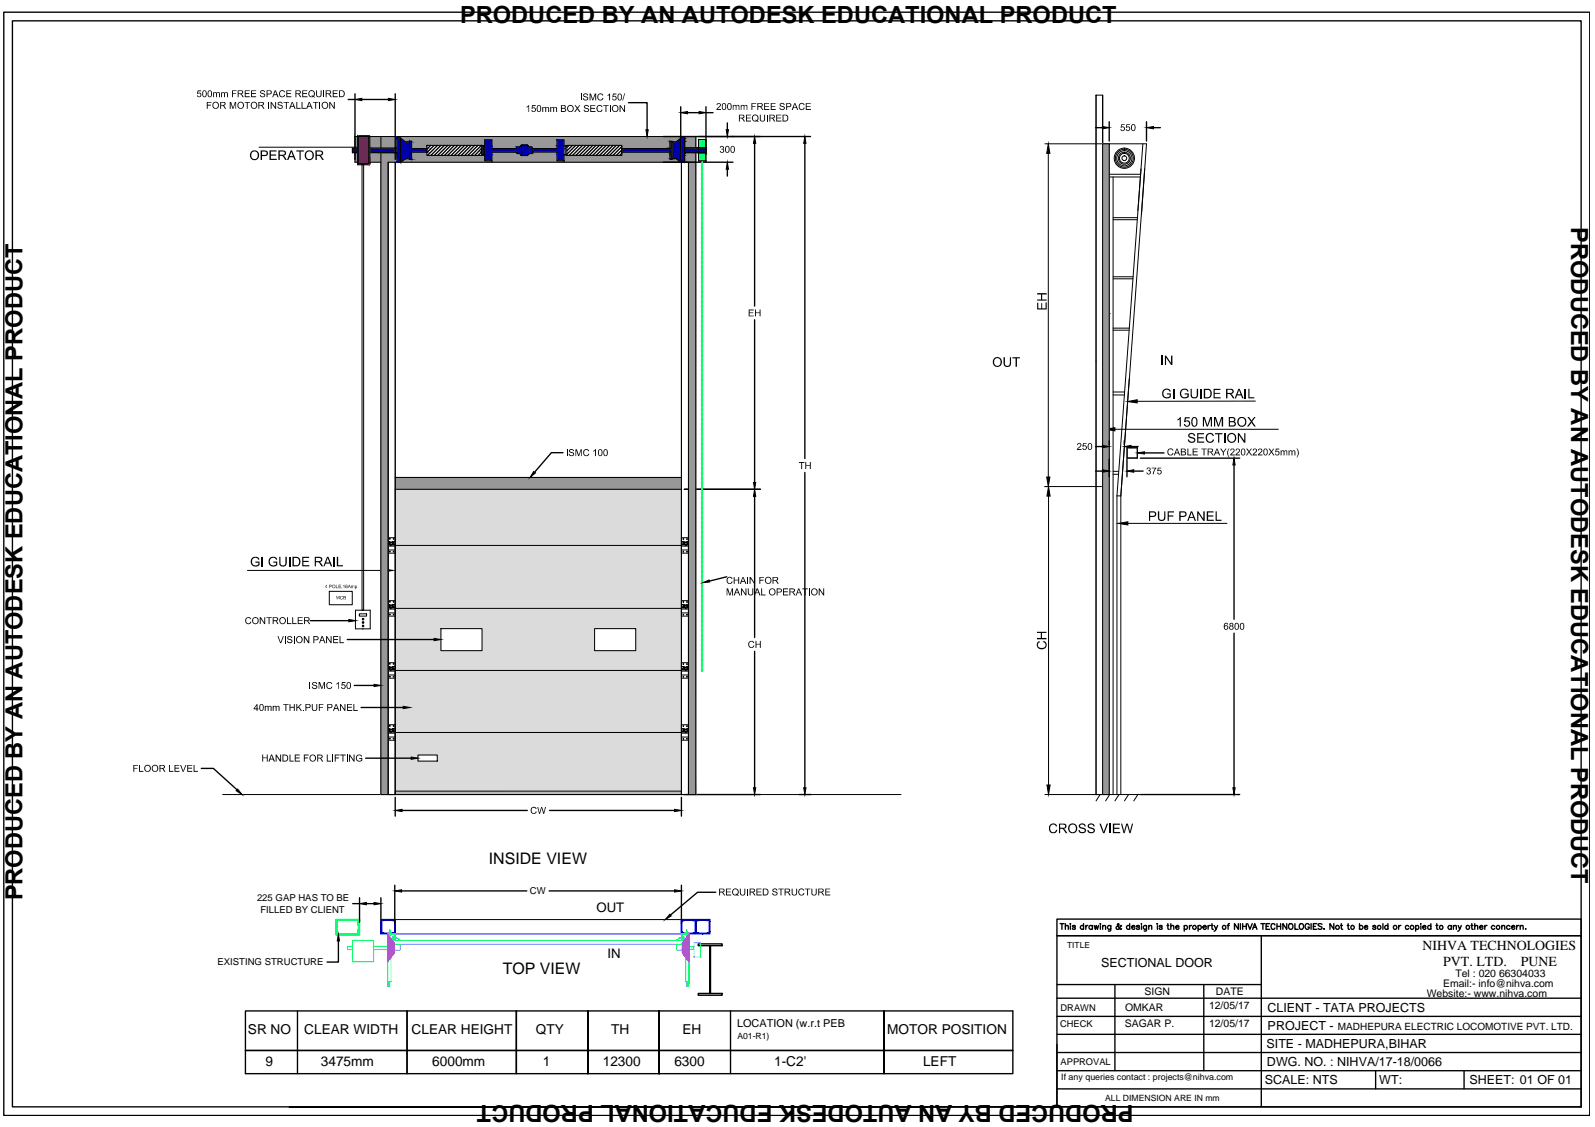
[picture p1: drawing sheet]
<svg xmlns="http://www.w3.org/2000/svg" width="297mm" height="210mm" viewBox="0 0 297 210" stroke-linecap="round" stroke-linejoin="round" font-family="sans-serif">
<defs><g id="words">
<g font-size="4.4">
<text x="85.7" y="4.3">PRODUCED BY AN AUTODESK EDUCATIONAL PRODUCT</text>
<text x="292.6" y="42.3" transform="rotate(90 292.6 42.3)">PRODUCED BY AN AUTODESK EDUCATIONAL PRODUCT</text>
<text x="4.2" y="167.7" transform="rotate(-90 4.2 167.7)">PRODUCED BY AN AUTODESK EDUCATIONAL PRODUCT</text>
<text x="211.1" y="205.7" transform="rotate(-180 211.1 205.7)">PRODUCED BY AN AUTODESK EDUCATIONAL PRODUCT</text>
</g>
<g font-size="3">
<text x="91" y="161">INSIDE VIEW</text>
<text x="93.6" y="181.4">TOP VIEW</text>
</g>
<g font-size="2.6">
<text x="264.9" y="177">NIHVA TECHNOLOGIES</text>
<text x="268.8" y="179.9">PVT. LTD.</text>
<text x="283.2" y="179.9">PUNE</text>
</g>
<g font-size="2.5">
<text x="111.1" y="169.8">OUT</text>
<text x="113.2" y="178.4">IN</text>
<text x="46.2" y="192.5">SR NO</text>
<text x="56.7" y="192.5">CLEAR WIDTH</text>
<text x="76.7" y="192.5">CLEAR HEIGHT</text>
<text x="99.8" y="192.5">QTY</text>
<text x="113.8" y="192.5">TH</text>
<text x="127.1" y="192.5">EH</text>
<text x="165.2" y="192.5">MOTOR POSITION</text>
<text x="49.4" y="198.5">9</text>
<text x="59.8" y="198.5">3475mm</text>
<text x="80.5" y="198.5">6000mm</text>
<text x="101.1" y="198.5">1</text>
<text x="112.3" y="198.5">12300</text>
<text x="125.6" y="198.5">6300</text>
<text x="144.2" y="198.5">1-C2'</text>
<text x="171.9" y="198.5">LEFT</text>
</g>
<g font-size="2.3">
<text x="205" y="180.2">SECTIONAL DOOR</text>
<text x="236" y="188.5">CLIENT - TATA PROJECTS</text>
<text x="236.1" y="191.8">PROJECT -</text>
<text x="235.9" y="195.2">SITE - MADHEPURA,BIHAR</text>
<text x="235.5" y="201.9">SCALE: NTS</text>
<text x="236" y="198.5">DWG. NO. : NIHVA/17-18/0066</text>
<text x="256.9" y="201.9">WT:</text>
<text x="273.7" y="201.9">SHEET: 01 OF 01</text>
</g>
<text font-size="2" x="137.3" y="191.2">LOCATION (w.r.t PEB</text>
<g font-size="1.9">
<text x="213.1" y="185.4">SIGN</text>
<text x="226.4" y="185.4">DATE</text>
<text x="265.7" y="185.7">Website:- www.nihva.com</text>
<text x="268.8" y="183.8">Email:- info@nihva.com</text>
<text x="271" y="181.9">Tel : 020 66304033</text>
<text x="209.5" y="191.3">SAGAR P.</text>
<text x="209.5" y="188.4">OMKAR</text>
<text x="225.2" y="187.9">12/05/17</text>
<text x="225.2" y="191.3">12/05/17</text>
<text x="249.2" y="191.8">MADHEPURA ELECTRIC LOCOMOTIVE PVT. LTD.</text>
</g>
<g font-size="1.8">
<text x="47.9" y="167.8">225 GAP HAS TO BE</text>
<text x="98.7" y="166.6">CW</text>
<text x="48.5" y="170">FILLED BY CLIENT</text>
<text x="40.5" y="179.8">EXISTING STRUCTURE</text>
</g>
<g font-size="1.7">
<text x="197.4" y="191.3">CHECK</text>
<text x="197.5" y="188.3">DRAWN</text>
<text x="197.5" y="198.4">APPROVAL</text>
<text x="197.6" y="201.1">If any queries contact : projects@nihva.com</text>
</g>
<g font-size="1.6">
<text x="198.7" y="176.6">TITLE</text>
<text x="137.3" y="193.4">A01-R1)</text>
<text x="205.8" y="205">ALL DIMENSION ARE IN mm</text>
</g>
</g></defs>
<!-- layer: 0 -->
<g fill="none" stroke="#000" stroke-width=".25">
<path d="M.7 2.3h295.4v205.5h-295.4zM2.3 3.9h292.2v202.2h-292.2zM64.8 18.5h1.3M66.1 17.5v12.2M67.4 18.5h4.9M73.6 17.5v12.2M117 19.1h3.5v5.1M126.8 19.9v9.8M131.5 19.9v8.8M65.6 27.6v.8M66.7 25.4h2v5.1h-2zM74.6 25.7v4.5"/>
<path d="M76.3 29.7h.4M79.5 27.7v.6M79.6 27.1l-.1 .1M80.2 27.1l-.7 .7M80.8 27.1l-1.3 1.3M81.5 27.1l-1.9 1.8M82.1 27.1l-1.9 1.8M82.7 27.1l-1.8 1.8M83.4 27.1l-1.9 1.8M84 27.1l-1.8 1.8M84.6 27.1l-1.8 1.8M85.2 27.1l-1.8 1.8"/>
<path d="M85.9 27.1l-1.9 1.8M86.5 27.1l-1.8 1.8M87.2 27.1l-1.9 1.8M87.7 27.1l-1.8 1.8M88.4 27.1l-1.8 1.8M89 27.1l-1.8 1.8M89.6 27.1l-1.8 1.8M89.7 27.6l-1.3 1.3M89.7 28.2l-.6 .7M89.7 28.9h.1M90.3 27.2v1.6M97.1 27h1.1"/>
<path d="M97.1 28.9h1.1M106 27.1l-.4 .4M106.6 27.1l-1 1M107.2 27.1l-1.6 1.6M107.9 27.1l-1.9 1.8M108.5 27.1l-1.9 1.8M109.1 27.1l-1.8 1.8M109.8 27.1l-1.9 1.8M110.4 27.1l-1.9 1.8M111 27.1l-1.8 1.8M111.6 27.1l-1.8 1.8M112.3 27.1l-1.9 1.8"/>
<path d="M112.9 27.1l-1.9 1.8M113.5 27.1l-1.8 1.8M114.2 27.1l-1.9 1.8M114.8 27.1l-1.9 1.8M115.4 27.1l-1.9 1.8M115.8 27.3l-1.6 1.6M115.8 27.9l-1 1M115.8 28.5l-.4 .4M115.8 27.7v.6M123.5 25.4h27.4M123.5 30.2h13M124.8 27.7v.6"/>
<path d="M127.5 27.5h4v.9M127.5 25.5v2.9M128 21h2.2M131.5 21h1.3M135.5 22.9v1.3M135.5 31.5v1.3M140.5 26.7v30.3M149.9 26.7v58.7M204 23.8h1.3M206.6 22.7v3.6M213.5 22.7v3.6M214.8 23.8h1.3"/>
<path d="M140.5 59.5v30.4M104.8 84.3h-2.1l-3.1 3.7M127.5 91.1h14.1M140.5 92.4v26.3M149.9 88v58.7M204 87.7h1.3M204 83.2h1.3M206.6 82.1v.7M206.6 85.5v3.3M209.4 82.1v.7M209.9 85.5v3.3M210.6 83.2h1.3"/>
<path d="M211.1 87.7h1.8M212.4 85.3h18.5M213.1 84.4h3.7M229.8 86.6v28.7M57.8 115.6h7.2M64.7 119.1h16.1M135.3 107.4l-3.2 .8M229.8 117.9v28.8M66 127.7h3.7M67.3 131.8h7.8M140.5 121.3v25.4M37.5 143.1h2.2l4.4 4"/>
<path d="M68.1 141.2h8.5M73.6 148.5v3.5M74.9 150.9h23.3M102.3 150.9h23.3M126.9 148.5v3.5M127.5 148h14.1M148.8 148h2.2M212.5 148h18.4M63 175.2v4h-2.1M65.7 168.3h1.3M67 167.2v4.5M68.2 168.3h1.5"/>
<path d="M70.9 167.2v4.5M73.5 164.9v7.2M74.8 165.9h23.3M102.3 165.9h23.3M126.9 164.9v7.2M130 175.8h4.5v.3h-4.5zM132.2 176.1h.1v8.9h-.1zM133.3 166.2h-3.4l-5 4.2M197.4 172h.7M197.8 172v1.1M198.4 172.6l.1-.2h.4l.1 .7M198.4 172v1.1"/>
<path d="M199.3 172l.1 .1zM199.3 172.4v.7M200.3 172.5l-.1-.1h-.4v.2l.3 .1 .2 .2-.2 .2-.3-.1-.1-.1M201.8 172.5a.33 .33 0 0 0-.5 0 .33 .33 0 0 0 0 .5 .33 .33 0 0 0 .5-.1M201.8 172v1.1M202.2 172.4v.7M202.6 172.4h-.2l-.2 .3M203.4 172.5a.35 .35 0 0 0-.5 0 .35 .35 0 0 0 0 .5 .35 .35 0 0 0 .5-.1M203.4 172.4v.7M203.8 172.4l.2 .7 .2-.7 .2 .7 .2-.7M204.9 172l.1 .1zM204.9 172.4v.7"/>
<path d="M205.3 172.6l.2-.2h.4v.7M205.3 172.4v.7M206.9 172.4l-.1 .9-.4 .1M206.9 172.5a.35 .35 0 0 0-.6 0 .35 .35 0 0 0 0 .5 .35 .35 0 0 0 .6-.1M208.9 172.5l-.1-.1a.78 .78 0 0 1-.9 .6v-.3l.5-.4-.1-.3-.2 .2v.2l.5 .6 .2 .1 .1-.1M210.4 172.5a.33 .33 0 0 0-.5 0 .33 .33 0 0 0 0 .5 .33 .33 0 0 0 .5-.1M210.4 172v1.1M210.8 172.7h.6a.32 .32 0 0 0-.5-.3 .32 .32 0 0 0-.1 .5l.2 .2 .4-.2M212.2 172.5l-.2-.1h-.3v.1l.4 .2 .1 .3-.3 .1-.2-.2M212.5 172.1h.1M212.6 172.4v.7M213.5 172.4v.9l-.4 .1"/>
<path d="M213.5 172.5a.33 .33 0 0 0-.5 0 .33 .33 0 0 0 0 .5 .33 .33 0 0 0 .5-.1M213.9 172.6l.3-.2h.2l.1 .7M213.9 172.4v.7M215.5 172.1h.1zM215.5 172.4v.7M216.4 172.5v-.1h-.5v.2l.4 .1 .1 .2-.2 .2-.3-.1v-.1M217.3 172.4h.4M217.5 172v.9v.1l.2 .1M218 172.6l.2-.2h.4v.7M218 172v1.1M218.9 172.7h.7a.35 .35 0 0 0-.6-.2 .35 .35 0 0 0 .2 .6l.4-.2M220.5 172.5a.33 .33 0 0 1 .5 0 .33 .33 0 0 1 0 .5 .33 .33 0 0 1-.5-.1"/>
<path d="M220.5 172.4v1M221.5 172.4v.7M221.9 172.4h-.3l-.1 .3M223.1 172.5a.33 .33 0 0 1 .5 0 .33 .33 0 0 1 0 .5 .33 .33 0 0 1-.5-.1M223.1 172.4v1M224 172.7h.6a.35 .35 0 0 0-.6-.2 .35 .35 0 0 0 .3 .6l.3-.2M225 172.4v.7M225.4 172.4h-.2l-.2 .3M225.5 172.4h.4M225.7 172v.9v.1l.3 .1M226.1 172.4l.4 .7 .3-.7M226.5 173.1l-.4 .3"/>
<path d="M228.5 172.4h.4M229 172l-.2 .1-.1 .1v.9M230.6 172v1.1l-.7-1.1v1.1M231 172v1.1M231.4 172v1.1M231.4 172.5h.7M232.1 172v1.1M232.4 172l.4 1.1 .4-1.1M233.3 173.1l.4-1.1 .4 1.1M233.4 172.7h.5M234.8 172h.7M234.9 174.3v31.8"/>
<path d="M235.2 172v1.1M235.8 172.5h.4M236.5 172h-.7v1.1h.7M237.4 172.3a.37 .37 0 0 0-.4-.3 .37 .37 0 0 0-.3 .4v.3a.37 .37 0 0 0 .3 .4 .37 .37 0 0 0 .4-.3M237.8 172.5h.7M237.8 172v1.1M238.5 172v1.1M239.6 172v1.1l-.7-1.1v1.1M240.1 172.2a.45 .45 0 0 1 .5-.1 .45 .45 0 0 1 .2 .6 .4 .4 0 0 1-.4 .4 .4 .4 0 0 1-.4-.4zM241.2 172v1.1h.6M242 172.2a.49 .49 0 0 1 .8 .3 .49 .49 0 0 1-.7 .5l-.1-.3zM243.8 172.3a.39 .39 0 0 0-.4-.3 .39 .39 0 0 0-.3 .4v.3a.38 .38 0 0 0 .3 .4 .38 .38 0 0 0 .4-.4h-.2"/>
<path d="M244.2 172v1.1M244.6 172.5h.4M245.2 172h-.6v1.1h.6M246.2 172.2l-.3-.2-.4 .2v.2l.7 .4-.3 .3-.4-.2M246.6 173v.1zM248.4 172v1.1l-.7-1.1v1.1M249.7 172.4h.3M249.8 172v.9v.1l.2 .1M250.9 172.4h.3M251.1 172v.9v.1l.2 .1M253.2 172.5a.35 .35 0 0 1 .5 0 .35 .35 0 0 1 0 .5 .35 .35 0 0 1-.5-.1M253.2 172v1.1"/>
<path d="M254.1 172.7h.6a.32 .32 0 0 0-.5-.3 .32 .32 0 0 0 0 .5l.2 .2 .3-.2M256.2 172.5l-.2-.1-.4 .1 .5 .2 .1 .2-.1 .1-.3 .1-.2-.2M257.5 172v1.1M258.5 172.5a.33 .33 0 0 0-.5 0 .33 .33 0 0 0 0 .5 .33 .33 0 0 0 .5-.1M258.5 172v1.1M260.5 172.4v.7M260.9 172.4h-.3l-.1 .3M262.3 172.5a.33 .33 0 0 0-.5 0 .33 .33 0 0 0 0 .5 .33 .33 0 0 0 .5-.1M263.6 172.5a.33 .33 0 0 1 .5 0 .33 .33 0 0 1 0 .5 .33 .33 0 0 1-.5-.1M263.6 172.4v1M264.6 172.1h.1M264.6 172.4v.7"/>
<path d="M265 172.7h.5v-.2a.33 .33 0 0 0-.5 0 .33 .33 0 0 0 .1 .5 .33 .33 0 0 0 .4-.1M266.5 172.5a.33 .33 0 0 0-.5 0 .33 .33 0 0 0 0 .5 .33 .33 0 0 0 .5-.1M266.5 172v1.1M267.4 172.4h.4M267.6 172v.9v.1l.2 .1M270.3 172.5a.35 .35 0 0 0-.5 0 .35 .35 0 0 0 0 .5 .35 .35 0 0 0 .5-.1M270.3 172.4v.7M270.7 172.6l.2-.2h.3v.7M270.7 172.4v.7M271.6 172.4l.3 .7 .2-.7M271.9 173.1l-.4 .3M273.9 172.4h.4"/>
<path d="M274.1 172v.9v.1l.2 .1M274.6 172.6l.3-.2h.3v.7M274.6 172v1.1M275.5 172.7h.7a.35 .35 0 0 0-.6-.2 .35 .35 0 0 0 .2 .6l.4-.2M276.5 172.4v.7M276.9 172.4h-.2l-.2 .3M278.4 172.5a.35 .35 0 0 0-.6 0 .35 .35 0 0 0 0 .5 .35 .35 0 0 0 .6-.1M279.7 172.6l.2-.2h.3v.7M279.7 172.4v.7M281.2 172.5a.35 .35 0 0 0-.5 0 .35 .35 0 0 0 0 .5 .35 .35 0 0 0 .5-.1M281.5 172.7h.6a.32 .32 0 0 0-.5-.3 .32 .32 0 0 0-.1 .5l.3 .2 .3-.2M282.4 172.4v.7"/>
<path d="M282.9 172.4h-.3l-.2 .3M283.1 172.6l.3-.2h.2l.1 .7M283.1 172.4v.7M284.1 173v.1zM45.7 188.3h142.9v11.7h-142.9zM45.7 195.7h142.9M55.4 188.3v11.7M75.8 188.3v11.7M96.2 200v-11.7v11.7M109.5 200v-11.7v11.7M122.8 188.3v11.7zM122.8 188.3v11.7"/>
<path d="M130 185h4.5v.4h-4.5zM136 188.3v11.7M164.6 200v-11.7v11.7M196.8 194.5v11.6h-24M196.8 196h97.7M196.8 192.6h97.7M196.8 189.3h97.7M196.8 185.9h97.7M196.8 183.4h38.1M196.8 199.4h97.7M207.6 183.4v16M224.2 183.4v16"/>
<path d="M256.2 199.4v3.4M272.7 199.4v3.4M112.5 206.1h182M172.8 206.1h-118.9h118.9M196.8 206.1v-31.8h97.7h-97.7v-3.1h97.7v34.9M196.8 202.8h97.7"/>
<circle cx="222.4" cy="172.7" r=".35"/>
<circle cx="228" cy="172.7" r=".35"/>
<circle cx="249.1" cy="172.7" r=".36"/>
<circle cx="251.9" cy="172.7" r=".35"/>
<circle cx="256.8" cy="172.7" r=".35"/>
<circle cx="259.8" cy="172.7" r=".35"/>
<circle cx="263" cy="172.7" r=".36"/>
<circle cx="268.4" cy="172.7" r=".35"/>
<circle cx="273.4" cy="172.7" r=".35"/>
<circle cx="279" cy="172.7" r=".35"/>
</g>
<g fill="none" stroke="#00f" stroke-width=".25">
<path d="M70.9 171.3h2.7v2.6h-2.7zM71.1 171.6v2M71.1 173.5l.1 .2M71.2 173.7l1 .1M71.2 171.4l-.1 .2M72.3 171.3l1 .2M72.3 171.3l-1.1 .2M72.3 173.8v.1M73.3 173.7l-1 .1M73.4 171.4l.2 .2M73.5 171.6v2M73.6 173.5l-.2 .2"/>
<path d="M126.9 171.3h2.7v2.6h-2.7zM127 171.6v2M127 173.5l.2 .2M127.2 173.7l1.1 .1M127.2 171.4l-.2 .2M128.2 171.3l1.1 .2M128.3 171.3l-1.1 .2M129.3 171.4l.2 .2M129.5 171.6v2M129.5 173.5l-.2 .2-1.1 .1M129.6 171.3h2.6v2.6h-2.6zM129.7 171.6v2"/>
<path d="M129.7 173.5l.1 .2 1 .1M129.8 171.4l-.1 .2M130.8 171.4l-1 .1M130.9 171.3l1.1 .2M130.9 171.3v.1M130.9 173.8v.1M132 171.4l.2 .2M132.1 171.6v2M132.2 173.5l-.2 .2-1.1 .1"/>
</g>
<!-- layer: Section -->
<path d="M62.5 171.3h4.5v1.4h-.2h.2v1.4h-4.5v-1.4h.1h-.1zM62.7 172.7l.1 1 .2 .3h3.4M62.7 172.6v.1M62.8 171.6l-.1 1M63 171.4h3.4M63 171.4l-.2 .2M66.5 171.4l.2 .2M66.7 171.6v1M66.7 173.7l-.2 .3M66.7 172.7v1.1M66.8 172.6v.1" fill="none" stroke="#0f0" stroke-width=".25"/>
<!-- layer: 0 -->
<path d="M70.9 171.3h56M73.6 173.9h53.3" fill="none" stroke="#00f" stroke-width=".19"/>
<g fill="none" stroke="#0ff" stroke-width=".19">
<path d="M65.6 176.3h-.9v.6h.9M65.6 175.2h4v3.9h-4zM69.6 176.3h2.6M69.6 176.9h2.6M72.2 173.9v9.8h.4v-.9M72.2 175.5h.6v7.3M72.3 175.5v-1.5l1.3-.1h-1.4v9.3M72.3 176.3v.6M128.2 175.5v-1.5l-1.3-.1h1.4v9.3M128.2 176.3v.6M128.3 173.9v9.8h-.4v-.9M128.3 175.5h-.6v7.3"/>
<path d="M128.3 176.3h.9M128.3 176.8h.9M129.2 175.6h1.3v2.7h-1.3zM72.2 182.8h.6M72.3 182.8v.9h.2M72.5 183.3h.1M72.5 182.8v.9M72.8 182.8h.1M127.7 182.8h.1M127.7 182.8h.6M127.9 183.3h.1M128 182.8v.9"/>
<path d="M128.2 182.8v.9h-.2"/>
</g>
<!-- layer: DOOR -->
<g fill="none" stroke="#0ff" stroke-width=".19">
<path d="M72.3 176.8l.2 .2 .2-.2M72.3 176.3l.2-.2h.1l.1 .8M72.3 174h1.3M72.5 174h.3M72.5 174v.1M72.6 174.1h.1v-.9l-.2 .9M72.6 174.2h-.1h.3M72.6 173.2v1.1M72.7 176.3v.6zM72.7 176.4h.2M72.7 176.8h.2M72.7 174.2h.1"/>
<path d="M72.8 174v.1M72.9 175.9h1.6v1.1h-1.6zM72.9 175.8h.1M73 175.4l-.1 .4 .1 .1M73 175.2h54.5M73 175.9h54.5M73 175.1l-.1 .1 .1 .2M73.1 174.8v.1h.5v-.2h.3l.7 .5M73.3 174.7l.1 .1h-.3M73.4 174.5h-.2l.1 .2M73.4 174.5l-.2 .1 .3 .1v.2h-.2M73.4 174.4l-.3 .2 .2 .2"/>
<path d="M73.5 174v.3M73.6 174.3l-.1 .1M73.6 174v.3M73.6 174.4v.2M73.6 174.6h.1M73.6 174.6a1.21 1.21 0 0 1 1 .6M73.6 174.3l-.1 .2M73.6 174.4l-.1 .1M126 175.9h1.6v1.1h-1.6zM126.9 174.7v.2h.5v-.1h-.3l.1-.1M126.9 174v.3M126.9 174.4v.2"/>
<path d="M126.9 174.6a1.21 1.21 0 0 0-1 .6M126.9 174.4l.2 .1M126.9 174.7l-.5 .1-.4 .4M126.9 174.6h.1M127 174l-.1 .3 .2 .2M127 174h1.2M127 174h-.1M127 174.3l.1 .1M127.1 174.5h.2v.2M127.1 174.5l.3 .1-.4 .1v.2h.2M127.1 174.4l.4 .2-.2 .2M127.5 175.1l.2 .1-.1 .2"/>
<path d="M127.5 175.4v.2M127.6 175.6l.1 .2-.2 .1M127.6 176.4h.2M127.6 176.8h.2M127.7 174h.4M127.7 174v.1M127.8 174.2h.1M127.8 176.3v.6zM127.8 174.1v-.9l.2 .9M127.8 176.3v.6M127.9 176.8l.2 .2 .2-.2M127.9 173.2v1.1"/>
<path d="M128 174l-.2 .1M128.1 174.2h-.3M128.3 176.3l-.2-.2-.2 .2"/>
</g>
<!-- layer: 0 -->
<g fill="none" stroke="#f0f" stroke-width=".19">
<path d="M72.2 173.9l1.3 1.8v1.7l-1.3 1.8zM72.3 174.1v4.9M72.4 174.3l.1 4.5M72.5 174.5l.1 4.1M72.7 174.7v3.7M72.8 174.8v3.5M73 175v3.1M73.1 175.2v2.7M73.3 175.4v2.3M73.4 175.5v2.1M127.1 175.5v2.1M127.2 175.4v2.3"/>
<path d="M127.4 175.2v2.7M127.5 175v3.1M127.7 174.8v3.5M127.8 174.7v3.7M128 174.5l-.1 4.1M128.1 174.3v4.5M128.2 174.1v4.9M128.3 173.9v5.3l-1.3-1.8v-1.7z"/>
</g>
<!-- layer: at_Rect -->
<path d="M73.6 147.3h53.3v.7h-53.3zM73.6 148v-56.9h53.3v56.9" fill="none" stroke="#000" stroke-width=".19"/>
<!-- layer: 0 -->
<path d="M73.6 148h53.3" fill="none" stroke="#a6a6a6" stroke-width=".19"/>
<g fill="#000" stroke="#000" stroke-width=".19">
<path d="M66.1 18.5l1.3-.2v.4zM72.3 18.3l1.3 .2-1.3 .2zM66.7 27.1l1.8 .3-1.8 .3zM120.3 24.2h.4l-.2 1.2zM126.8 21l1.2-.2v.4zM130.2 20.8l1.3 .2-1.3 .2zM135.2 24.2h.5l-.2 1.2zM135.5 30.2l.2 1.3h-.5zM140.5 25.4l.2 1.3h-.4zM149.9 25.4l.2 1.3h-.4zM195.2 26.8l.3 1.8h-.6zM205.3 23.6l1.3 .2-1.3 .2z"/>
<path d="M213.5 23.8l1.3-.2v.4zM210 74.8l1.8-.3v.5zM99.4 87.8l.3 .3-1 .8zM140.5 91.1l.2 1.3h-.4zM140.3 89.9h.4l-.2 1.2zM194.9 88.8h.6l-.3 1.8zM195.3 90.6l.3 1.8h-.6zM205.3 87.5l1.3 .2-1.3 .3zM205.3 83l1.3 .2-1.3 .2zM205.9 80l1.7-.3v.5zM208.3 97.5l1.7-.3v.6zM209.4 83.2l1.2-.2v.4z"/>
<path d="M209.9 87.7l1.2-.2v.5zM211.8 84.4l1.3-.3v.5zM229.8 85.3l.2 1.3h-.4zM65 115.4l1.3 .2-1.3 .2zM71.4 105.9l1.8 .3-1.8 .3zM80.8 118.9l1.3 .2-1.3 .2zM130.9 108.5l1.2-.5 .1 .4zM69.7 127.5l1.2 .2-1.2 .2zM75.1 131.6l1.3 .2-1.3 .2zM44.3 147l.8 1-1.1-.7zM73.6 150.9l1.3-.2v.5zM76.6 141l1.2 .2-1.2 .2z"/>
<path d="M125.6 150.7l1.3 .2-1.3 .3zM140.3 146.7h.4l-.2 1.3zM149.7 146.7h.4l-.2 1.3zM195 146.2h.6l-.3 1.8zM229.6 146.7h.4l-.2 1.3zM63 174l.2 1.2h-.4zM67 168.3l1.2-.2v.4zM69.7 168.1l1.2 .2-1.2 .2zM73.5 165.9l1.3-.2v.4zM124.7 170.3l.3 .3-1.1 .7zM125.6 165.7l1.3 .2-1.3 .2z"/>
</g>
<g fill="#000">
<path d="M36.8 16.8h.7v.2h-.6v.3a.44 .44 0 0 1 .6 .3 .44 .44 0 0 1-.3 .5 .44 .44 0 0 1-.6-.3h.2a.28 .28 0 0 0 .4 .1 .28 .28 0 0 0 .1-.4 .28 .28 0 0 0-.4 0h-.2zM39.7 17.2l.1 .1a.31 .31 0 0 1 .3-.2 .31 .31 0 0 1 .3 .2 .3 .3 0 0 1 .4-.1 .3 .3 0 0 1 .2 .3v.6h-.2v-.6a.2 .2 0 0 0-.2-.2 .2 .2 0 0 0-.2 .3v.5h-.2v-.6a.2 .2 0 0 0-.2-.2 .2 .2 0 0 0-.1 .3v.5h-.2zM41.2 17.2l.1 .1a.28 .28 0 0 1 .3-.2 .28 .28 0 0 1 .3 .2l.1-.1a.28 .28 0 0 1 .3 0 .28 .28 0 0 1 .1 .3v.6h-.1v-.6a.2 .2 0 0 0-.2-.2 .2 .2 0 0 0-.2 .3v.5h-.2v-.6a.2 .2 0 0 0-.2-.2 .2 .2 0 0 0-.2 .3v.5h-.1zM43.2 16.8h.9v.2h-.7v.4h.6v.1h-.6v.6h-.2zM45.6 16.8h.9v.2h-.8v.3h.7v.2h-.7v.4h.8v.2h-.9zM46.8 16.8h.9v.2h-.8v.3h.8v.2h-.8v.4h.8v.2h-.9zM48.5 16.9l.6-.1 .2 .2v.2l-.2-.2a.23 .23 0 0 0-.4-.1 .23 .23 0 0 0 .1 .4l.4 .1a.42 .42 0 0 1 0 .7 .42 .42 0 0 1-.7-.1l-.1-.3h.1l.2 .2a.35 .35 0 0 0 .6-.2l-.6-.3a.29 .29 0 0 1-.3-.2 .29 .29 0 0 1 .1-.3zM51.8 19.1l.2-.1h.4l.2 .3h-.1a.31 .31 0 0 0-.3-.2 .31 .31 0 0 0-.3 .2l.4 .2a.4 .4 0 0 1 .3 .6 .4 .4 0 0 1-.6 .2l-.3-.2-.1-.3 .5 .3a.25 .25 0 0 0 .4-.2 .25 .25 0 0 0-.4-.2l-.2-.1a.29 .29 0 0 1-.2-.2 .29 .29 0 0 1 .1-.3zM52.1 17l.2-.2h.4l.4 .3-.2 .1a.46 .46 0 0 0-.7-.1 .46 .46 0 0 0 0 .7l.2 .2h.3l.2-.4 .2 .1-.3 .4-.6-.1-.2-.4zM53.3 16.8h1v.2h-.8v.3h.7v.2h-.7v.4h.8v.2h-1zM56.3 16.8h.9v.2h-.7v.3h.7v.2h-.7v.4h.8v.2h-1zM58.9 16.8h.1v.9a.35 .35 0 0 0 .5 .3 .35 .35 0 0 0 .2-.4v-.8h.2l-.1 1.1-.2 .2-.6-.1-.1-.2z"/>
<path d="M60.2 16.8h.2v1.3h-.2zM62 16.8h.9v.2h-.8v.3h.7v.2h-.7v.4h.8v.2h-.9zM108.1 17.4h.2v1.3h-.2zM108.8 17.4h.5l.2 .4h-.1l-.2-.2a.25 .25 0 0 0-.3-.1 .25 .25 0 0 0-.1 .4 .25 .25 0 0 0 .3 0l.1 .1a.4 .4 0 0 1 .3 .5 .4 .4 0 0 1-.6 .2l-.3-.2-.1-.2h.2l.2 .2a.29 .29 0 0 0 .5-.1l-.1-.2-.3-.1a.36 .36 0 0 1-.4-.3 .36 .36 0 0 1 .2-.4zM109.8 17.4h.3l.3 1.1 .4-1.1h.2v1.3h-.1v-1.1l-.4 1.1h-.2l-.3-1.1v1.1h-.2zM111.4 17.6l.3-.2h.4l.2 .3-.1 .1a.45 .45 0 0 0-.7-.1 .45 .45 0 0 0 0 .7l.5 .2 .2-.4 .2 .1-.4 .4h-.5l-.3-.4zM113.1 17.7l.5-.3v1.3h-.2v-1l-.3 .2zM114.2 17.4h.6v.2h-.5l-.1 .3h.5l.1 .2v.3l-.4 .3-.4-.2v-.1h.2a.26 .26 0 0 0 .3 .1 .26 .26 0 0 0 .1-.4 .26 .26 0 0 0-.4 0h-.2zM116.3 17.4h.1l-.4 1.3h-.1zM38.5 19h.9v.1h-.7v.4h.6v.2h-.6v.6h-.2zM42.8 19h.2l.4 1.1 .4-1.1h.2v1.3h-.2v-1.1l-.3 1.1h-.2l-.3-1.1v1.1h-.2zM45.6 19h1v.1h-.5v1.2h-.1v-1.2h-.4z"/>
<path d="M49.9 19h.2v1.3h-.2zM50.2 28h1.3v.2h-1.1v.6h1v.2h-1v.6h1.1v.2h-1.3zM50.4 19h.2l.7 1v-1h.1v1.3h-.1l-.7-1.1v1.1h-.2zM52.8 19h1v.1h-.4v1.2h-.2v-1.2h-.4zM55.2 19h.2v1.1h.6v.2h-.8zM55.2 28h1.4v.2h-.6v1.6h-.2v-1.6h-.6zM56.2 19h.1v1.1h.7v.2h-.8zM58.3 19h1v.1h-.4v1.2h-.2v-1.2h-.4zM59.5 19h.1v1.3h-.1zM61.3 19h.2l.7 1v-1h.1v1.3h-.1l-.7-1.1v1.1h-.2zM98.1 19.9l.4-.3v1.3h-.1v-1.1l-.3 .3zM99.1 19.6h.7v.2h-.6v.3l.4-.1 .2 .3-.1 .4-.2 .2a.44 .44 0 0 1-.5-.4h.1a.28 .28 0 0 0 .4 .1 .28 .28 0 0 0 0-.4 .28 .28 0 0 0-.4 .1h-.1z"/>
<path d="M101 19.9l.1 .2 .1-.2 .6 .1a.31 .31 0 0 1 .3-.1 .31 .31 0 0 1 .2 .3v.7h-.2v-.6a.2 .2 0 0 0-.2-.2 .2 .2 0 0 0-.2 .2v.6h-.2v-.6a.21 .21 0 0 0-.2-.2 .21 .21 0 0 0-.1 .3v.5h-.2zM102.5 19.9l.1 .2 .1-.2h.4l.1 .2 .1-.1a.28 .28 0 0 1 .3-.1 .28 .28 0 0 1 .1 .3v.7h-.1v-.6a.2 .2 0 0 0-.2-.2 .2 .2 0 0 0-.2 .2v.6h-.2v-.6a.21 .21 0 0 0-.3-.2 .21 .21 0 0 0-.1 .3v.5h-.1zM107 19.6h.2l.3 .5 .4-.5h.2l-.5 .6 .5 .7h-.2l-.4-.6-.4 .6h-.2l.5-.7zM108.8 19.7l.5-.2 .3 .2 .1 .2h-.2l-.1-.2a.26 .26 0 0 0-.4 0 .26 .26 0 0 0 0 .4l.5 .1 .2 .2-.2 .4-.3 .1a.38 .38 0 0 1-.5-.5h.2l.2 .3a.24 .24 0 0 0 .4-.1 .24 .24 0 0 0-.3-.3l-.1-.1a.34 .34 0 0 1-.3-.5zM109.9 19.6h1v.1h-.8v.4h.7v.2h-.7v.4h.8v.2h-1zM111.2 19.8l.2-.2 .4-.1 .4 .4h-.2a.44 .44 0 0 0-.7-.1 .44 .44 0 0 0 0 .7l.1 .2h.4l.2-.3h.2l-.2 .4h-.6l-.3-.5zM112.3 19.6h1.1v.1h-.5v1.2h-.1v-1.2h-.5zM113.5 19.6h.2v1.3h-.2zM115.4 19.6h.2l.6 1v-1h.2v1.3h-.2l-.6-1.1v1.1h-.2zM134.1 27.3l.3-.1a.31 .31 0 0 1 .4 .1 .31 .31 0 0 1-.2 .5l.3 .1v.4l-.3 .1a.38 .38 0 0 1-.5-.3h.1a.26 .26 0 0 0 .4 .2 .26 .26 0 0 0 .1-.3 .26 .26 0 0 0-.3-.2v-.1a.22 .22 0 0 0 .3-.1 .22 .22 0 0 0-.2-.3 .22 .22 0 0 0-.3 .2h-.1zM133.5 19.3l.4-.1a.45 .45 0 0 1 .3 .5 .45 .45 0 0 1-.4 .4l-.2 .2h.7v.2h-.9l.1-.2 .4-.5a.25 .25 0 0 0 .2-.3 .25 .25 0 0 0-.3-.2 .25 .25 0 0 0-.2 .3l-.2-.1zM136.5 19.5l.1 .2 .1-.2 .4 .2a.3 .3 0 0 1 .4-.2 .3 .3 0 0 1 .2 .3v.7h-.1v-.6a.21 .21 0 0 0-.3-.2 .21 .21 0 0 0-.2 .2v.6h-.1v-.6a.23 .23 0 0 0-.3-.2 .23 .23 0 0 0-.1 .3v.5h-.1z"/>
<path d="M138 19.5l.1 .2 .1-.2 .5 .1a.28 .28 0 0 1 .3-.1 .28 .28 0 0 1 .2 .3v.7h-.1v-.6a.21 .21 0 0 0-.3-.2 .21 .21 0 0 0-.2 .2v.6h-.1v-.6a.23 .23 0 0 0-.3-.2 .23 .23 0 0 0-.1 .3v.5h-.1zM138.9 21.4h1v.1h-.8v.4h.7v.1h-.7v.5h.8v.1h-1zM139.9 19.2h.9v.1h-.7v.5h.6v.1h-.6v.6h-.2zM142.3 19.2h.9v.1h-.7v.5h.7v.1h-.7v.4h.8v.2h-1zM141.5 21.4h.2v.7a.33 .33 0 0 0 .3 .4 .33 .33 0 0 0 .3-.4v-.7h.2l-.1 1.1-.2 .1h-.5l-.2-.2zM142.8 21.4h.2v1.2h-.2zM143.5 19.2h.9v.1h-.7v.5h.7v.1h-.7v.4h.8v.2h-1zM144.6 21.4h.9v.1h-.8v.4h.7v.1h-.7v.5h.8v.1h-.9zM145.3 19.3l.6-.1 .2 .2-.1 .2a.26 .26 0 0 0-.4-.3 .26 .26 0 0 0-.2 .4l.5 .1a.35 .35 0 0 1 .3 .4 .35 .35 0 0 1-.5 .3h-.1a.38 .38 0 0 1-.5-.4l.5 .2a.24 .24 0 0 0 .4-.1 .24 .24 0 0 0-.3-.3l-.5-.2zM148.8 19.4l.3-.2h.3l.4 .3h-.2a.44 .44 0 0 0-.6 0 .44 .44 0 0 0 0 .6l.2 .2h.3l.2-.3 .1 .2-.3 .3-.5-.1-.3-.3zM150.1 19.2h.9v.1h-.8v.5h.7v.1h-.7v.4h.8v.2h-.9zM208.8 23.1h.7v.2h-.6v.3l.3-.1 .2 .2 .1 .4-.1 .2-.5 .1-.3-.2 .2-.2a.29 .29 0 0 0 .4 .2 .29 .29 0 0 0 .1-.4 .29 .29 0 0 0-.4-.1l-.2 .1z"/>
<path d="M209.8 23.1h.6v.2h-.5l-.1 .3 .3-.1 .3 .2 .1 .3-.2 .3a.44 .44 0 0 1-.7-.2h.2a.27 .27 0 0 0 .4 .1 .27 .27 0 0 0 0-.4 .27 .27 0 0 0-.4 0h-.1zM139.4 57.6h1v.2h-.8v.4h.7v.1h-.7v.5h.8v.1h-1zM140.6 57.6h.2v.6h.7v-.6h.1v1.3h-.1v-.6h-.7v.6h-.2zM193.2 56.4h.2v1h.5v-.9h.2v.9h.6v-1.1h.2v1.3h-1.7zM193.2 54.6h1.7v.2h-.8v1h.8v.2h-1.7v-.2h.7v-1h-.7zM186.9 66.5h.2v1.4l.4 .2h.4l.1-.2 .1-1.4h.2v1.3l-.2 .4-.7 .2-.4-.3-.1-.3zM188.5 66.5h1.4v.2h-.5v1.6h-.3v-1.6h-.6zM216.3 66.2h.2v1.8h-.2zM216.9 66.2h.3l.9 1.4v-1.4h.2v1.8h-.2l-.9-1.4v1.4h-.3zM216.6 72.7l.5-.3 .6 .1 .3 .4-.2 .1-.2-.4h-.5l-.4 .3-.1 .5 .3 .5 .6 .1 .3-.2v-.3h-.5v-.2h.7v.6l-.4 .3-.8-.1-.4-.5zM218.5 72.4h.2v1.8h-.2zM219.3 78.1l.6-.4v1.7h-.2v-1.4l-.4 .3z"/>
<path d="M220.7 77.7h.9v.2h-.7l-.1 .5 .3-.1 .4 .1 .1 .2v.5l-.4 .4-.6-.2-.1-.3h.2l.3 .3 .3-.1 .1-.4-.1-.2a.37 .37 0 0 0-.6 0h-.2zM219.9 72.7l.5-.3 .8 .1 .1 .4-.2 .1-.3-.4h-.5l-.3 .3-.1 .4 .3 .6 .6 .1 .3-.2v-.3h-.5v-.2h.8v.6l-.5 .3-.8-.1-.4-.5zM221.7 72.4h.2l.1 1.4 .3 .2a.42 .42 0 0 0 .5-.1 .42 .42 0 0 0 .1-.5v-1h.2l-.1 1.5-.3 .3-.8-.1-.2-.4zM223.5 72.4h.3v1.8h-.3zM224 77.7h.4l.5 1.5 .5-1.5h.3v1.7h-.2v-1.4l-.6 1.4h-.2l-.5-1.4v1.4h-.2zM226 72.4h1.3v.2h-1.1v.6h1v.1h-1v.7h1.1v.2h-1.3zM226.1 77.7h.3l.5 1.5 .5-1.5h.4v1.7h-.3v-1.4l-.5 1.4h-.2l-.5-1.4v1.4h-.2zM231.8 72.4h.3v1.8h-.3zM232.3 77.7h.3l.5 .6 .5-.6h.2l-.6 .8 .7 .9h-.3l-.5-.7-.6 .7h-.3l.7-.9zM232.5 72.4h.2v1.6h.9v.2h-1.1zM105.5 83.7h.2v1.2h-.2zM106 83.8l.6-.2 .3 .3-.1 .1a.3 .3 0 0 0-.4-.2 .3 .3 0 0 0-.2 .3l.5 .2a.42 .42 0 0 1 .1 .6 .42 .42 0 0 1-.7 0l-.2-.4h.2l.2 .3a.27 .27 0 0 0 .4 0 .27 .27 0 0 0 0-.4 .27 .27 0 0 0-.4 0l-.3-.3z"/>
<path d="M107.2 83.7h.2l.4 1 .3-1h.3v1.2h-.2v-1.1l-.3 1.1h-.2l-.4-1.1v1.1h-.1zM108.7 83.8l.6-.2 .3 .2 .1 .2-.2 .1a.4 .4 0 0 0-.5-.3 .4 .4 0 0 0-.2 .5l.1 .4 .2 .1a.32 .32 0 0 0 .4-.3l.2 .2-.2 .2h-.7l-.2-.4zM110.5 84l.5-.4v1.3h-.2v-1l-.3 .2zM148.8 86h1v.2h-.4v1.2h-.2v-1.2h-.4zM150 86h.1v.6h.7v-.6h.2v1.4h-.2v-.7h-.7v.7h-.1zM200.6 82.7l.3-.2 .4 .1 .1 .4-.6 .6h.6v.2h-.8l.1-.3 .4-.4a.25 .25 0 0 0 .1-.3 .25 .25 0 0 0-.3-.2 .25 .25 0 0 0-.2 .3h-.1zM201.7 82.5h.6v.2h-.5v.3h.5l.1 .3-.1 .3a.41 .41 0 0 1-.4 .2 .41 .41 0 0 1-.3-.3h.1a.27 .27 0 0 0 .4 .1 .27 .27 0 0 0 .1-.4 .27 .27 0 0 0-.4-.1l-.2 .1zM213.6 87.2l.3-.1a.33 .33 0 0 1 .3 .2 .33 .33 0 0 1-.1 .4l.3 .2-.2 .4h-.5l-.2-.2v-.1h.2a.26 .26 0 0 0 .3 .2 .26 .26 0 0 0 .2-.3 .26 .26 0 0 0-.4-.2l.1-.1a.23 .23 0 0 0 .2-.2 .23 .23 0 0 0-.2-.2 .23 .23 0 0 0-.2 .2h-.2zM214.5 87.1h.8l-.4 .8v.4h-.2v-.2l.4-.9h-.6zM215.6 87.1h.7v.1h-.5l-.1 .4 .1-.1a.43 .43 0 0 1 .5 .4 .43 .43 0 0 1-.3 .5 .43 .43 0 0 1-.5-.4h.2a.28 .28 0 0 0 .3 .2 .28 .28 0 0 0 .2-.4 .28 .28 0 0 0-.4-.1h-.3zM215.6 95.2h.3v1.5l.4 .1 .5-.2v-1.4h.2v1.3l-.3 .5-.4 .1-.5-.3-.2-.3zM217.5 95.2h1.1v.2h-.9v.6h.8v.2h-.8v.8h-.2z"/>
<path d="M217.5 83.8l.2-.2 .4-.1 .4 .3-.2 .1-.1-.2h-.4l-.2 .1v.5a.41 .41 0 0 0 .4 .4 .41 .41 0 0 0 .4-.3h.2l-.3 .4h-.6l-.3-.4zM221.1 83.6h.2v1.1h.6v.1h-.8zM221.4 80.8l.8-.1 .3 .2 .1 .3h-.3v-.2l-.3-.2a.31 .31 0 0 0-.5 .3 .31 .31 0 0 0 .5 .3l.4 .2 .2 .2v.4l-.2 .2-.8 .1-.3-.2-.1-.4h.2l.2 .3 .3 .1a.32 .32 0 0 0 .5-.3 .32 .32 0 0 0-.4-.3l-.7-.3v-.3zM222.1 83.6h.9v.1h-.7v.4h.7v.1h-.7v.5h.8v.1h-1zM223 95.2h.2l.9 1.4v-1.4h.3v1.8h-.3l-.9-1.4v1.4h-.2zM223 80.7h1.2v.2h-1v.5h1v.2h-1v.6h1.1v.3h-1.3zM223.7 83.6h1v.1h-.4v1.1h-.2v-1.1h-.4zM224.7 95.2h1.3v.2h-1v.6h1v.2h-1v.6h1v.2h-1.3zM224.7 80.9l.5-.3 .7 .2 .2 .3-.3 .1-.2-.3-.4-.1-.3 .3-.1 .3v.5l.2 .3h.6l.3-.4 .2 .1-.2 .4-.7 .2-.5-.3-.2-.8zM226.4 95.2h.2v1.6h.9v.2h-1.1zM226.3 80.7h1.4v.2h-.6v1.6h-.2v-1.6h-.6zM227.2 83.6h.2l.4 .5 .4-.5h.2l-.5 .7v.5h-.2v-.5z"/>
<path d="M228 80.7h.2v1.8h-.2zM228.8 83.6l.2-.1-.3 .6v.6l.3 .5-.2-.1-.3-.5v-.5zM229.1 83.7l.4-.1a.45 .45 0 0 1 .4 .4 .45 .45 0 0 1-.4 .4l-.2 .3h.6v.1h-.8l.1-.3 .4-.4a.25 .25 0 0 0 .2-.3 .25 .25 0 0 0-.3-.1 .25 .25 0 0 0-.2 .2h-.2zM230.5 80.7h.2l1 1.4v-1.4h.2v1.8h-.2l-1-1.4v1.4h-.2zM230.2 83.6h.5l.2 .1v.4l-.6 .6h.6v.1h-.8v-.2l.4-.3a.31 .31 0 0 0 .3-.4 .31 .31 0 0 0-.4-.2l-.1 .2h-.2zM232.1 83.6h.2l.3 .4 .4-.4h.2l-.5 .5 .5 .7h-.2l-.4-.5-.4 .5h-.2l.5-.7zM233.4 83.6h.2a.43 .43 0 0 1 .5 .3 .43 .43 0 0 1-.4 .5l-.2 .3h.6v.1h-.9l.1-.2 .5-.5a.25 .25 0 0 0 0-.4 .25 .25 0 0 0-.3 .2h-.2zM234.4 83.6h.5l.2 .1-.1 .4-.5 .6h.6v.1h-.8l.1-.3 .4-.4a.25 .25 0 0 0 .1-.3 .25 .25 0 0 0-.3-.1 .25 .25 0 0 0-.2 .2h-.1zM236.2 83.6h.3l.3 .4 .3-.4h.2l-.4 .5 .4 .7h-.2l-.3-.5-.4 .5h-.2l.5-.7zM237.6 83.6h.6v.1h-.5l-.1 .4a.43 .43 0 0 1 .7 .2 .43 .43 0 0 1-.3 .6 .43 .43 0 0 1-.6-.4h.2a.28 .28 0 0 0 .4 .1 .28 .28 0 0 0 0-.5 .28 .28 0 0 0-.4 .1h-.1zM238.5 83.9l.1 .1a.31 .31 0 0 1 .3-.2 .31 .31 0 0 1 .3 .2 .29 .29 0 0 1 .3-.1 .29 .29 0 0 1 .2 .3v.6h-.1v-.6a.2 .2 0 0 0-.2-.2 .2 .2 0 0 0-.2 .3v.5h-.2v-.6a.2 .2 0 0 0-.2-.2 .2 .2 0 0 0-.1 .3v.5h-.2zM240 83.9l.1 .1a.31 .31 0 0 1 .3-.2 .31 .31 0 0 1 .3 .2l.2-.2 .3 .2v.8h-.1v-.6a.2 .2 0 0 0-.2-.2 .2 .2 0 0 0-.2 .3v.5h-.2v-.6a.2 .2 0 0 0-.2-.2 .2 .2 0 0 0-.2 .3v.5h-.1z"/>
<path d="M241.5 83.5l.2 .1 .2 .5-.1 .6-.2 .5h-.1l.2-.6v-.5zM45.8 115.1l.6-.2 .4 .3-.2 .1-.2-.2h-.4l-.2 .6a.41 .41 0 0 0 .4 .4 .41 .41 0 0 0 .4-.3h.2l-.2 .3-.3 .2-.4-.1-.2-.4zM46.8 104l.5-.3 .8 .1 .2 .4-.2 .1-.2-.3-.2-.1-.6 .1-.2 .8 .2 .4 .7 .1 .3-.2v-.3h-.5v-.2h.7v.7l-.5 .2-.8-.1-.3-.7zM48.4 115h.2l.6 1v-1h.2v1.2h-.2l-.7-1v1h-.1zM48.7 103.7h.3v1.8h-.3zM49.6 115h1v.1h-.4v1.1h-.2v-1.1h-.4zM50.2 103.9l.4-.2 .8 .1 .2 .4-.2 .1-.2-.3-.2-.1-.5 .1-.2 .2-.1 .6 .2 .4 .7 .1 .3-.2v-.3h-.5v-.2h.7v.7l-.5 .2-.8-.1-.3-.5v-.6zM51.7 118.5h.1l.5 1.1 .4-1.1h.2l-.5 1.3h-.2zM53 118.5h.2v1.3h-.2zM52 103.7h.2v1.3l.3 .3 .6-.1 .1-1.5h.2v1.1l-.2 .6-.7 .1-.4-.1-.1-.3zM53.5 115h.1v1.1h.7v.1h-.8zM53.5 118.7l.2-.2h.4l.3 .1v.3l-.2-.1a.26 .26 0 0 0-.3-.2 .26 .26 0 0 0-.2 .3 .26 .26 0 0 0 .4 .1l.2 .1a.45 .45 0 0 1-.1 .7 .45 .45 0 0 1-.7-.3v-.1h.1l.1 .2a.26 .26 0 0 0 .4 0 .26 .26 0 0 0 0-.4h-.2a.38 .38 0 0 1-.4-.5z"/>
<path d="M53.8 103.7h.2v1.8h-.2zM54.4 115h.2v1.1h.6v.1h-.8zM54.7 118.5h.2v1.3h-.2zM55.4 115h1v.1h-.8v.4h.7v.1h-.7v.5h.8v.1h-1zM56.3 103.7h1.3v.2h-1.1v.6h1v.2h-1v.6h1.1v.2h-1.3zM56.6 118.5h.2l.6 1v-1h.2v1.3h-.2l-.6-1v1h-.2zM60.7 118.5h.2l.7 1v-1h.2v1.3h-.2l-.7-1v1h-.2zM62 118.5h1v.1h-.8v.4h.7v.2h-.7v.4h.8v.2h-1zM62.1 103.7h.2v1.8h-.2zM62.6 108.9v.6h.3h-.3zM62.6 111h.2l.1 .5 .2-.5h.1v.6l-.1-.5-.2 .5-.2-.5-.1 .5zM62.7 103.7h.3v1.6h.9v.2h-1.2z"/>
<path d="M63.1 108.9h.4l-.4 .1v.2h.4h-.4v.3h.4h-.4zM63.2 118.5h.2v1.1h.6v.2h-.8zM63.6 109.5l.1 .2zM63.4 111.1a.2 .2 0 0 1 .2-.1 .2 .2 0 0 1 .2 .2 .21 .21 0 0 0-.3-.1 .21 .21 0 0 0 0 .4 .21 .21 0 0 0 .3-.1h.1a.31 .31 0 0 1-.5 .2 .31 .31 0 0 1 0-.5zM63.9 109l.2-.1v.6l-.1-.5zM65.4 109.1h.5l.1 .4-.1-.4-.2 .1v.3l-.1-.4-.2 .4zM135.3 109.6h.3l.3 1.1 .4-1.1h.2v1.3h-.2v-1.1l-.3 1.1h-.2l-.3-1.1v1.1h-.2zM135.5 107.6l.6-.2 .3 .4-.1 .1-.3-.3-.4 .1-.1 .6 .3 .3a.36 .36 0 0 0 .5-.3h.1l-.1 .4h-.7l-.3-.3zM136.6 107.5h.2v.5h.7v-.5h.2v1.2h-.2v-.6h-.7v.6h-.2zM138 109.6h.2l.6 1v-1h.2v1.3h-.2l-.6-1v1h-.2zM139.1 107.5h.2v1.2h-.2zM139.6 107.5h.2l.6 .9v-.9h.2v1.2h-.2l-.6-1v1h-.2z"/>
<path d="M139.3 109.6h.1l.1 .8a.33 .33 0 0 0 .3 .4 .33 .33 0 0 0 .3-.5v-.7h.2l-.1 1.2-.2 .1-.6-.1-.1-.4zM141.4 107.5h.9v.1h-.7v.4h.6v.1h-.6v.6h-.2zM141.8 109.6h.1v1.1h.7v.2h-.8zM145.8 109.6h1v.2h-.8v.3h.7v.2h-.7v.4h.8v.2h-1zM149.4 109.6h1v.2h-.4v1.1h-.2v-1.1h-.4zM150.6 109.6h.2v1.3h-.2zM152.5 109.6h.1l.7 1v-1h.2v1.3h-.2l-.7-1v1h-.1zM193.3 119.5l.3-.1 .1 .2-.4 .4 .1 .5 .3 .2h.6l.2-.1 .2-.3-.1-.6-.3-.1v-.2l.3 .1 .3 .5-.1 .6-.6 .3-.8-.1-.3-.6zM193.1 117.7h1.8v.2h-.9v.9h.9v.3h-1.8v-.3h.7v-.9h-.7zM49.3 131.5l.2 .1a.33 .33 0 0 1 .5 0l.2-.2 .4 .2v.8h-.2v-.6a.2 .2 0 0 0-.2-.2 .2 .2 0 0 0-.2 .3v.5h-.1v-.6a.2 .2 0 0 0-.3-.2 .2 .2 0 0 0-.1 .3v.5h-.2zM50.8 131.5h.2v.1a.31 .31 0 0 1 .2-.2 .31 .31 0 0 1 .3 .2 .3 .3 0 0 1 .3-.1 .3 .3 0 0 1 .3 .3v.6h-.2v-.6a.2 .2 0 0 0-.2-.2 .2 .2 0 0 0-.2 .3v.5h-.2v-.6a.2 .2 0 0 0-.2-.2 .2 .2 0 0 0-.1 .3v.5h-.2zM52.7 131.1h1v.2h-.4v1.1h-.1v-1.1h-.5z"/>
<path d="M53.9 131.1h.2v.5h.6v-.5h.2v1.3h-.2v-.6h-.6v.6h-.2zM55.2 131.1h.2v.7l.6-.7h.2l-.5 .5 .5 .8h-.2l-.4-.6-.2 .1v.5h-.2zM56.4 132.2h.2v.2h-.2zM57.6 127h.2v1.3h-.2zM58.2 127.2l.4-.2a.33 .33 0 0 1 .4 .4h-.1a.26 .26 0 0 0-.4-.3 .26 .26 0 0 0-.1 .4l.5 .2a.38 .38 0 0 1 .1 .5 .38 .38 0 0 1-.6 .1l-.2-.1-.1-.3h.1l.2 .2a.27 .27 0 0 0 .4 .1 .27 .27 0 0 0 .1-.4 .27 .27 0 0 0-.4-.1l-.3-.2zM58.1 131.1h.1v.8a.34 .34 0 0 0 .4 .4 .34 .34 0 0 0 .3-.4v-.8h.2l-.1 1.1-.2 .2h-.3a.45 .45 0 0 1-.4-.5zM59.3 127h.3l.3 1.1 .4-1.1h.2v1.3h-.1v-1.1l-.4 1.1h-.2l-.3-1.1v1.1h-.2zM59.4 131.1h.8v.2h-.7v.4h.6v.1h-.6v.6h-.1zM60.9 127.2l.5-.2 .3 .1 .2 .2-.2 .1-.2-.2h-.3l-.2 .1-.1 .6 .3 .2a.36 .36 0 0 0 .5-.2l.2 .1-.3 .3h-.4l-.3-.1-.1-.3zM62.6 127.3l.5-.3v1.3h-.1v-1l-.3 .2zM63.3 131.1h.2l.7 1v-1h.1v1.3h-.1l-.7-1v1h-.2zM63.7 127h.6v.2h-.5l-.1 .3h.4l.3 .2-.1 .4-.1 .2h-.5l-.2-.3h.2a.28 .28 0 0 0 .4 .1 .28 .28 0 0 0 0-.5 .28 .28 0 0 0-.4 .1h-.1z"/>
<path d="M64.6 131.1h1v.2h-.8v.3h.7v.2h-.7v.4h.8v.2h-1zM65.8 131.1h.2v1.1h.6v.2h-.8zM139.4 119.6l.2-.2h.6l.2 .3-.1 .1a.43 .43 0 0 0-.6-.2 .43 .43 0 0 0-.1 .7l.3 .3 .3-.1 .1-.3 .2 .1-.4 .4-.5-.1-.3-.4zM140.7 119.4h.2v.5h.6v-.5h.2v1.3h-.2v-.7h-.6v.7h-.2zM24.8 142.5h.9v.1h-.7v.4h.6v.2h-.6v.5h-.2zM25.9 142.5h.2v1.1h.6v.1h-.8zM31.5 142.5h.2v1.1h.6v.1h-.8zM32.5 142.5h.9v.1h-.7v.4h.6v.2h-.6v.4h.7v.1h-.9zM33.6 142.5h.1l.4 1.1 .4-1.1h.2l-.5 1.2h-.2zM34.9 142.5h.9v.1h-.8v.4h.8v.2h-.8v.4h.8v.1h-.9zM36.1 142.5h.1v1.1h.7v.1h-.8zM48.8 140.5h.2v.6h.7v-.6h.2v1.3h-.2v-.6h-.7v.6h-.2z"/>
<path d="M51.3 140.5h.2l.7 1v-1h.2v1.3h-.3l-.6-1v1h-.2zM53.9 140.5h.2v1.2h.6v.1h-.8zM54.9 140.5h.9v.2h-.7v.4h.7v.2h-.7v.4h.8v.1h-1zM56.6 140.5h.9v.2h-.7v.4h.5v.2h-.5v.5h-.2zM60.9 140.5h.1v1.2h.7v.1h-.8zM61.9 140.5h.1v1.3h-.1zM62.3 140.5h.9v.2h-.7v.4h.6v.2h-.6v.5h-.2zM63.4 140.5h1v.2h-.4v1.1h-.2v-1.1h-.4zM64.5 140.5h.2v1.3h-.2zM65 140.5h.2l.7 1v-1h.1v1.3h-.1l-.7-1v1h-.2zM66.5 140.6h.8l.1 .2-.1 .2-.2-.3h-.5l-.2 .3v.4l.2 .2 .4 .1 .3-.1v-.3h-.4v-.1h.6v.4l-.2 .2h-.6l-.3-.2-.1-.6zM99 150.4l.6-.1 .3 .2v.2h-.1a.45 .45 0 0 0-.7-.2 .45 .45 0 0 0-.1 .7l.3 .3a.32 .32 0 0 0 .5-.4l.1 .2-.2 .2h-.7l-.2-.3z"/>
<path d="M100.1 150.3h.1l.3 1.1 .3-1.1h.2l.2 1.1 .3-1.1h.2l-.4 1.3h-.1l-.3-1.2-.3 1.2h-.2zM195.6 153.6l.4-.2h.5l.4 .4-.3 .2a.58 .58 0 0 0-.8-.3 .58 .58 0 0 0-.2 .8l.1 .3 .4 .2 .4-.1 .2-.4 .2 .1-.4 .5h-.8l-.3-.5v-.6zM201 153.6l.4-.2h.5l.2 .2 .1 .3h-.2l-.2-.3h-.2a.31 .31 0 0 0-.4 .3 .31 .31 0 0 0 .4 .2l.6 .3 .1 .4-.3 .3-.7 .1-.4-.2v-.4h.2l.1 .3 .3 .1a.35 .35 0 0 0 .5-.3 .35 .35 0 0 0-.5-.3l-.5-.3zM202.6 153.6l.4-.2h.5l.3 .2 .1 .3h-.3v-.2l-.3-.1a.31 .31 0 0 0-.5 .2 .31 .31 0 0 0 .5 .3l.6 .3v.4l-.2 .3-.8 .1-.4-.4v-.2h.2l.2 .3 .4 .1a.32 .32 0 0 0 .4-.4 .32 .32 0 0 0-.5-.2l-.6-.3zM204.8 153.4h.2l.6 1.6 .5-1.6h.3l-.7 1.8h-.3zM206.6 153.4h.2v1.8h-.2zM207.2 153.4h1.4v.2h-1.1v.6h1v.2h-1v.6h1.1v.2h-1.4zM208.8 153.4h.2l.3 1.5 .4-1.5h.3l.4 1.5 .4-1.5h.2l-.4 1.8h-.3l-.4-1.6-.4 1.6h-.3zM135.2 165.5h.9v.1h-.7v.5h.7v.1h-.7v.4h.8v.2h-1zM137.8 165.5h.2v.7a.35 .35 0 0 0 .3 .5 .35 .35 0 0 0 .3-.5v-.7h.2v1l-.2 .2-.2 .1a.49 .49 0 0 1-.6-.6zM139.1 165.5h.2v1.3h-.2zM140.9 165.5h.9v.1h-.8v.5h.8v.1h-.8v.4h.8v.2h-.9z"/>
<path d="M143.9 165.6l.5-.1 .4 .2v.1h-.2a.31 .31 0 0 0-.3-.2 .31 .31 0 0 0-.3 .3l.4 .2a.41 .41 0 0 1 .3 .5 .41 .41 0 0 1-.7 .1h-.1l-.1-.3 .5 .3a.27 .27 0 0 0 .3-.3 .27 .27 0 0 0-.4-.2 .4 .4 0 0 1-.3-.6zM144.9 165.5h1.1v.1h-.5v1.2h-.1v-1.2h-.5zM147.4 165.5h.2v.7a.35 .35 0 0 0 .3 .5 .35 .35 0 0 0 .4-.5v-.7h.1v.8a.51 .51 0 0 1-.5 .5 .51 .51 0 0 1-.5-.6zM148.9 165.6l.5-.1 .4 .3-.2 .1-.2-.3-.4 .1-.2 .3 .1 .3a.38 .38 0 0 0 .4 .4 .38 .38 0 0 0 .3-.4l.2 .1v.1l-.3 .3-.6-.1-.2-.4zM149.9 165.5h1v.1h-.4v1.2h-.2v-1.2h-.4zM151.1 165.5h.2v.8a.33 .33 0 0 0 .3 .4 .33 .33 0 0 0 .3-.5v-.7h.2l-.1 1.1-.2 .2-.5-.1-.2-.2zM153.7 165.5h.9v.1h-.7v.5h.6v.1h-.6v.4h.7v.2h-.9z"/>
<path d="M37.8 16.9h.1a.57 .57 0 0 1 .6 .2 .57 .57 0 0 1 0 .7l-.3 .3a.66 .66 0 0 1-.5-1zM38 17l-.2 .6a.29 .29 0 0 0 .3 .4 .29 .29 0 0 0 .2-.4v-.3a.28 .28 0 0 0 0-.3 .28 .28 0 0 0-.3 0z"/>
<path d="M38.7 17l.2-.2a.61 .61 0 0 1 .6 .4 .61 .61 0 0 1-.1 .6l-.2 .3h-.3l-.2-.2zM38.9 17l-.1 .6a.31 .31 0 0 0 .3 .4 .31 .31 0 0 0 .2-.5v-.2a.29 .29 0 0 0-.1-.3 .29 .29 0 0 0-.3 0z"/>
<path d="M39.7 19.1l.3-.1 .6 .1 .2 .3v.5l-.3 .3-.6 .1-.2-.2-.1-.8zM39.7 19.6a.5 .5 0 0 0 1 0 .5 .5 0 0 0-1 0z"/>
<path d="M44.2 19.6a.65 .65 0 0 1 1.3 0 .65 .65 0 0 1-1.3 0zM44.5 19.2l-.1 .2v.5l.3 .2h.4l.1-.3v-.5l-.3-.2z"/>
<path d="M44.3 16.8h.6a.34 .34 0 0 1 .4 .4 .34 .34 0 0 1-.4 .3l.5 .6h-.2l-.5-.6h-.3v.6h-.1zM44.4 17v.4h.4a.22 .22 0 0 0 .3-.2 .22 .22 0 0 0-.2-.2z"/>
<path d="M46.7 19.6a.65 .65 0 0 1 1.3 0 .65 .65 0 0 1-1.3 0zM46.8 19.6a.5 .5 0 0 0 1 0 .5 .5 0 0 0-1 0z"/>
<path d="M49.6 16.8h.8l.2 .3-.1 .4-.7 .1v.5h-.2zM49.8 17v.4h.4a.24 .24 0 0 0 .2-.2 .24 .24 0 0 0-.2-.2z"/>
<path d="M51.2 16.8h.2l.5 1.3h-.2l-.2-.4h-.5l-.1 .4h-.2zM51.3 17l-.3 .6h.5z"/>
<path d="M55 16.8l.9 .1a.35 .35 0 0 1 .1 .4 .35 .35 0 0 1-.3 .2l.4 .6h-.2l-.5-.6h-.2v.6h-.2zM55.2 17v.4h.4a.22 .22 0 0 0 .3-.2 .22 .22 0 0 0-.3-.2z"/>
<path d="M57.5 17l.4-.2 .6 .2 .2 .6-.3 .4 .3 .1-.1 .1-.2-.2-.6 .1-.2-.2-.2-.2zM57.8 17l-.2 .3v.4l.3 .3 .3-.1h-.2l.1-.1a.23 .23 0 0 0 .3 0 .23 .23 0 0 0 0-.3l-.1-.5z"/>
<path d="M59.9 19.6a.65 .65 0 0 1 1.3 0 .65 .65 0 0 1-1.3 0zM60.2 19.2l-.1 .3v.5l.3 .1h.3l.2-.3v-.6l-.3-.1z"/>
<path d="M60.6 16.8h.7a.34 .34 0 0 1 .4 .4 .34 .34 0 0 1-.4 .3l.5 .6h-.2l-.5-.6h-.3v.6h-.2zM60.8 17v.4h.4a.22 .22 0 0 0 .3-.2 .22 .22 0 0 0-.3-.2z"/>
<path d="M63.1 16.8h.8l.2 .2 .1 .6-.2 .4-.9 .1zM63.3 17v.9h.3a.49 .49 0 0 0 .4-.5 .49 .49 0 0 0-.4-.4z"/>
<path d="M115.1 17.6l.1-.1a.54 .54 0 0 1 .6 .2 .54 .54 0 0 1 0 .6l-.2 .4-.5-.1zM115.3 17.6l-.1 .5a.29 .29 0 0 0 .2 .5 .29 .29 0 0 0 .3-.5v-.1a.33 .33 0 0 0-.4-.4z"/>
<path d="M134.6 19.2a.58 .58 0 0 1 .6 .3 .58 .58 0 0 1 0 .7l-.1 .2a.48 .48 0 0 1-.6-.1 .48 .48 0 0 1-.1-.6zM134.6 19.4v.5a.29 .29 0 0 0 .1 .4 .29 .29 0 0 0 .4-.1v-.5a.26 .26 0 0 0-.1-.3 .26 .26 0 0 0-.4 0z"/>
<path d="M135.6 19.2h.1a.66 .66 0 0 1 .5 1l-.3 .3-.4-.1-.1-.8zM135.7 19.4l-.1 .7 .1 .2h.3l.1-.5a.33 .33 0 0 0-.4-.4z"/>
<path d="M41 19h.9l.1 .1v.4l-.4 .2 .5 .6h-.2l-.4-.6h-.3v.6h-.2zM41.2 19.1v.4h.4a.22 .22 0 0 0 .3-.2 .22 .22 0 0 0-.3-.2z"/>
<path d="M46.7 28.3l.4-.3 .8 .1 .3 .6-.1 .8-.5 .3-.7-.1-.3-.5zM47 28.3l-.2 .3v.7l.4 .3h.4l.4-.4-.1-.7-.3-.3z"/>
<path d="M48.1 19h.6a.35 .35 0 0 1 .5 .3 .35 .35 0 0 1-.4 .4l.5 .6h-.2l-.5-.6h-.3v.6h-.2zM48.3 19.1v.4h.4a.22 .22 0 0 0 .3-.1 .22 .22 0 0 0-.3-.3z"/>
<path d="M48.5 28l1.1 .1 .3 .2v.4l-.2 .3-.9 .1v.7h-.3zM48.8 28.2v.7l.8-.1a.33 .33 0 0 0 0-.4 .33 .33 0 0 0-.4-.2z"/>
<path d="M51.8 28l1.1 .1a.47 .47 0 0 1 .4 .5 .47 .47 0 0 1-.5 .4l.6 .8h-.3l-.5-.8h-.5v.8h-.3zM52.1 28.2v.6h.5a.31 .31 0 0 0 .4-.3 .31 .31 0 0 0-.4-.3z"/>
<path d="M54.1 28h.3l.7 1.8h-.3l-.2-.5h-.7l-.2 .5h-.2zM54.3 28.2l-.3 .9h.6z"/>
<path d="M54.3 19h.2l.6 1.3h-.3l-.1-.4h-.5l-.2 .4h-.2zM54.4 19.1l-.2 .6h.4z"/>
<path d="M56.9 28.3l.4-.3 .8 .1 .3 .6-.1 .8-.5 .3-.7-.1-.3-.5zM57.2 28.3l-.2 .3 .1 .7 .3 .3 .6-.1 .2-.3-.1-.8-.5-.2z"/>
<path d="M57.5 19h.2l.5 1.3h-.2l-.1-.4h-.6l-.1 .4h-.2zM57.6 19.1l-.2 .6h.4z"/>
<path d="M58.7 28h.9l.5 .2v.6l-.4 .2 .6 .8h-.3l-.6-.8h-.4v.8h-.3zM59 28.2v.6h.5a.31 .31 0 0 0 .4-.3 .31 .31 0 0 0-.4-.3z"/>
<path d="M100 19.8l.2-.2 .5 .1v.8a.43 .43 0 0 1-.5 .3 .43 .43 0 0 1-.3-.5zM100.2 19.8l-.1 .5a.31 .31 0 0 0 .3 .4 .31 .31 0 0 0 .2-.5v-.1a.29 .29 0 0 0-.1-.3 .29 .29 0 0 0-.3 0z"/>
<path d="M104.5 19.6h.5a.32 .32 0 0 1 .3 .2 .32 .32 0 0 1-.1 .4 .36 .36 0 0 1 .2 .4 .36 .36 0 0 1-.4 .3h-.5zM104.6 19.7v.4h.3a.22 .22 0 0 0 .3-.2 .22 .22 0 0 0-.3-.2zM104.6 20.3v.4h.4a.23 .23 0 0 0 .3-.3 .23 .23 0 0 0-.4-.1z"/>
<path d="M105.6 20.2a.65 .65 0 0 1 1.3 0 .65 .65 0 0 1-1.3 0zM105.8 20.2a.5 .5 0 0 0 1 0 .5 .5 0 0 0-1 0z"/>
<path d="M113.9 20.2a.65 .65 0 0 1 1.3 0 .65 .65 0 0 1-1.3 0zM114.1 20.2a.5 .5 0 0 0 1 0 .5 .5 0 0 0-1 0z"/>
<path d="M135.2 27.3l.1-.1a.61 .61 0 0 1 .6 .3 .61 .61 0 0 1-.1 .7l-.2 .3-.5-.2-.1-.7zM135.2 27.4v.5a.28 .28 0 0 0 .1 .4 .28 .28 0 0 0 .4-.1v-.7a.24 .24 0 0 0-.2-.2 .24 .24 0 0 0-.3 .1z"/>
<path d="M136.1 27.4l.2-.2 .5 .1v1a.45 .45 0 0 1-.7 0 .45 .45 0 0 1-.1-.6zM136.3 27.4l-.1 .5a.3 .3 0 0 0 .3 .4 .3 .3 0 0 0 .2-.5 .34 .34 0 0 0-.3-.5z"/>
<path d="M137.6 21.4h.6a.34 .34 0 0 1 .4 .3 .34 .34 0 0 1-.3 .3l.5 .6h-.3l-.2-.4-.3-.2h-.2v.6h-.2zM137.8 21.5v.4h.4a.22 .22 0 0 0 .3-.2 .22 .22 0 0 0-.3-.2z"/>
<path d="M141 19.2h.8l.2 .1v.5l-.3 .1 .5 .6h-.2l-.5-.6h-.3v.6h-.2zM141.2 19.3v.5h.4a.22 .22 0 0 0 .3-.2 .22 .22 0 0 0-.3-.3z"/>
<path d="M140.2 21.5l.6-.2 .4 .3 .1 .6-.2 .3 .2 .1v.1l-.3-.1h-.6l-.2-.2-.2-.3zM140.4 21.6l-.2 .3v.4l.3 .2h.3l-.1-.2a.32 .32 0 0 0 .4-.1 .32 .32 0 0 0 0-.4l-.3-.3z"/>
<path d="M143.3 21.4h.8l.2 .1v.4l-.4 .1 .5 .6h-.2l-.3-.4-.2-.2h-.2v.6h-.2zM143.5 21.5v.4h.3a.23 .23 0 0 0 .3-.2 .23 .23 0 0 0-.3-.2z"/>
<path d="M145.7 21.4h.8l.2 .1 .1 .8-.2 .2-.9 .1zM145.9 21.5v1l.6-.1 .1-.2v-.5l-.3-.2z"/>
<path d="M146.4 19.2h.7l.3 .3-.1 .4-.7 .1v.5h-.2zM146.6 19.3v.5h.3a.24 .24 0 0 0 .3-.2 .24 .24 0 0 0-.3-.3z"/>
<path d="M147.9 19.2h.2l.6 1.3h-.3l-.1-.4h-.5l-.2 .4h-.2zM148 19.3l-.2 .7h.4z"/>
<path d="M210.8 23.2l.2-.1a.68 .68 0 0 1 .5 .7 .68 .68 0 0 1-.5 .6l-.4-.4v-.5zM210.9 23.3l-.1 .7a.24 .24 0 0 0 .2 .3 .24 .24 0 0 0 .3-.3v-.5a.24 .24 0 0 0-.1-.2 .24 .24 0 0 0-.3 0z"/>
<path d="M184.9 67.4a.9 .9 0 0 1 1.8 0 .9 .9 0 0 1-1.8 0zM185.4 66.8l-.2 .2v.5a.64 .64 0 0 0 .9 .6 .64 .64 0 0 0 .2-1.1l-.4-.3z"/>
<path d="M222 77.8l.6-.1 .4 .3v1l-.3 .4-.4 .1-.3-.2-.1-1zM222.3 77.9l-.2 .5 .1 .7a.3 .3 0 0 0 .4 .2 .3 .3 0 0 0 .1-.4l.1-.6a.36 .36 0 0 0-.5-.4z"/>
<path d="M224.2 72.4h1l.3 .3 .2 .8-.3 .5-.4 .2h-.8zM224.4 72.6v1.4l.8-.1 .2-.3v-.7l-.3-.3z"/>
<path d="M228.3 72.4h1.1l.3 .2v.6l-.4 .2 .2 .2 .4 .6h-.3l-.6-.8h-.4v.8h-.3zM228.6 72.6v.6h.5a.31 .31 0 0 0 .4-.3 .31 .31 0 0 0-.4-.3z"/>
<path d="M228.8 77.7h.8l.4 .2 .1 .4-.3 .2 .4 .3v.3l-.2 .3h-1.2zM229.1 77.9v.5h.3a.3 .3 0 0 0 .5-.2 .3 .3 0 0 0-.5-.3zM229.1 78.6v.6h.4a.32 .32 0 0 0 .4-.3 .32 .32 0 0 0-.4-.3z"/>
<path d="M230.6 72.4h.3l.7 1.8h-.3l-.2-.6h-.7l-.2 .6h-.3zM230.7 72.6l-.3 .8h.6z"/>
<path d="M230.4 78.6a.9 .9 0 0 1 1.8 0 .9 .9 0 0 1-1.8 0zM230.8 78l-.1 .4v.6l.4 .3 .6-.2 .2-.4-.1-.6-.4-.3z"/>
<path d="M111.4 83.8l.4-.2 .4 .3v.8l-.2 .2a.64 .64 0 0 1-.6-.9zM111.6 83.8l-.1 .7a.28 .28 0 0 0 .4 .3 .28 .28 0 0 0 .1-.4v-.2a.29 .29 0 0 0 0-.3 .29 .29 0 0 0-.4-.1z"/>
<path d="M112.5 83.8l.2-.2 .4 .2v.9a.44 .44 0 0 1-.6 .1 .44 .44 0 0 1-.1-.6zM112.6 83.8v.7a.28 .28 0 0 0 .3 .3 .28 .28 0 0 0 .1-.4v-.2a.29 .29 0 0 0-.1-.3 .29 .29 0 0 0-.3-.1z"/>
<path d="M202.7 82.6a.52 .52 0 0 1 .7 .2 .52 .52 0 0 1 0 .6l-.2 .4a.61 .61 0 0 1-.7-.3 .61 .61 0 0 1 .1-.7zM202.8 82.7l-.1 .5a.28 .28 0 0 0 .1 .4 .28 .28 0 0 0 .4-.2v-.4a.32 .32 0 0 0-.4-.3z"/>
<path d="M214 95.2h1l.3 .4v.3l-.3 .4h-.8v.7h-.2zM214.2 95.4v.7l.7-.1a.31 .31 0 0 0 .2-.4 .31 .31 0 0 0-.4-.2z"/>
<path d="M219.1 83.6h.2l.5 1.2h-.2l-.2-.4h-.5l-.1 .4h-.2zM219.1 83.7l-.1 .6h.4z"/>
<path d="M219.6 95.2l1.1 .1 .2 .1 .1 .3a.53 .53 0 0 1-.7 .6h-.4v.7h-.3zM219.9 95.4v.7h.4a.33 .33 0 0 0 .5-.3 .33 .33 0 0 0-.5-.4z"/>
<path d="M219.9 83.6h.8a.29 .29 0 0 1 0 .5 .36 .36 0 0 1 .2 .5 .36 .36 0 0 1-.5 .2h-.5zM220.1 83.7v.4h.3a.22 .22 0 0 0 .3-.3 .22 .22 0 0 0-.4-.1zM220.1 84.2v.5h.3a.23 .23 0 0 0 .3-.3 .23 .23 0 0 0-.3-.2z"/>
<path d="M221.8 95.2h.2l.7 1.8h-.2l-.2-.5h-.8l-.2 .5h-.2zM221.9 95.4l-.3 .9h.6z"/>
<path d="M224.9 83.6h.6a.37 .37 0 0 1 .4 .2 .37 .37 0 0 1-.3 .5l.4 .5h-.2l-.5-.6h-.2v.6h-.2zM225.1 83.7v.4h.4a.22 .22 0 0 0 .2-.2 .22 .22 0 0 0-.2-.2z"/>
<path d="M226.6 83.6h.1l.5 1.2h-.1l-.2-.4h-.5l-.2 .4h-.2zM226.6 83.7l-.2 .6h.5z"/>
<path d="M228.5 81.6a.9 .9 0 0 1 1.8 0 .9 .9 0 0 1-1.8 0zM228.9 81l-.1 .4v.6l.3 .2h.5l.4-.4-.1-.7-.3-.3z"/>
<path d="M231.3 83.6h.1a.62 .62 0 0 1 .5 .9l-.1 .1a.37 .37 0 0 1-.4 .2 .37 .37 0 0 1-.3-.4v-.4zM231.4 83.7l-.1 .5a.31 .31 0 0 0 .2 .5 .31 .31 0 0 0 .3-.5v-.2a.28 .28 0 0 0-.1-.3 .28 .28 0 0 0-.3 0z"/>
<path d="M235.4 83.7l.1-.1 .5 .1v.8a.44 .44 0 0 1-.6 .2 .44 .44 0 0 1-.1-.6zM235.6 83.7l-.2 .6a.27 .27 0 0 0 .2 .4 .27 .27 0 0 0 .3-.4v-.5z"/>
<path d="M46.9 115.6a.65 .65 0 0 1 1.3 0 .65 .65 0 0 1-1.3 0zM47.3 115.1l-.2 .2v.6l.3 .2a.49 .49 0 0 0 .6-.6 .49 .49 0 0 0-.7-.4z"/>
<path d="M50.8 115h.8l.2 .1v.4l-.4 .1 .5 .6h-.2l-.4-.5h-.3v.5h-.2zM51 115.1v.4h.3a.22 .22 0 0 0 .3-.2 .22 .22 0 0 0-.3-.2z"/>
<path d="M52 115.6a.65 .65 0 0 1 1.3 0 .65 .65 0 0 1-1.3 0zM52.2 115.6a.5 .5 0 0 0 1 0 .5 .5 0 0 0-1 0z"/>
<path d="M54.5 103.7h.8l.5 .3 .2 .8-.4 .6-1.1 .1zM54.7 103.9v1.4h.5a.72 .72 0 0 0 .3-1.2l-.3-.2z"/>
<path d="M55.1 119.1a.65 .65 0 0 1 1.3 0 .65 .65 0 0 1-1.3 0zM55.5 118.6l-.2 .3 .1 .6 .3 .2 .3-.1 .2-.2v-.5l-.2-.3z"/>
<path d="M56.6 115h.6a.36 .36 0 0 1 .4 .3 .36 .36 0 0 1-.3 .4l.5 .5h-.2l-.4-.5h-.4v.5h-.2zM56.8 115.1v.4h.4a.22 .22 0 0 0 .3-.2 .22 .22 0 0 0-.3-.2z"/>
<path d="M58.4 118.5h.6l.3 .2a.37 .37 0 0 1 0 .4 .37 .37 0 0 1-.4 .1h-.4v.6h-.1zM58.5 118.6v.5h.4a.24 .24 0 0 0 .3-.2 .24 .24 0 0 0-.3-.3z"/>
<path d="M58.6 103.7h.9l.5 .2v.6l-.5 .2 .7 .8h-.3l-.6-.8h-.5v.8h-.2zM58.8 103.9v.6h.6a.31 .31 0 0 0 .4-.3 .31 .31 0 0 0-.4-.3z"/>
<path d="M59.9 118.5h.2l.5 1.3h-.2l-.1-.4h-.6l-.1 .4h-.2zM60 118.6l-.2 .6h.4z"/>
<path d="M60.9 103.7h.3l.7 1.8h-.3l-.2-.5h-.8l-.2 .5h-.2zM61 103.9l-.3 .9h.6z"/>
<path d="M60.8 108.9l.1 .4v.2l-.1-.1h-.3zM60.8 109l-.2 .3h.2z"/>
<path d="M61.3 108.9h.2a.2 .2 0 0 1 .3 .2 .2 .2 0 0 1-.3 .2h-.1l-.1 .2zM61.4 109v.2h.3v-.2z"/>
<path d="M61.9 109.2a.3 .3 0 0 1 .6 0 .3 .3 0 0 1-.6 0zM62 109.2a.23 .23 0 0 0 .4 0 .23 .23 0 0 0-.4 0z"/>
<path d="M64 111l.4 .1v.5h-.4zM64 111.1v.2l.3-.1v-.1zM64 111.4v.2l.3-.1v-.1z"/>
<path d="M64.4 109h.3l-.1 .1-.1-.1-.1 .2a.2 .2 0 0 1 .3 0 .2 .2 0 0 1-.1 .3 .2 .2 0 0 1-.3-.2zM64.4 109.4a.15 .15 0 0 0 .3 0 .15 .15 0 0 0-.3 0z"/>
<path d="M65 108.9l.3 .6-.1-.2h-.3l-.1 .2zM65.1 109l-.2 .3h.2z"/>
<path d="M66.1 109.1h.1a.21 .21 0 0 1 .3 .2 .21 .21 0 0 1-.3 .2l-.1 .2zM66.2 109.3a.15 .15 0 0 0 .3 0 .15 .15 0 0 0-.3 0z"/>
<path d="M137.1 109.6h.2l.6 1.3h-.2l-.2-.4h-.5l-.2 .4h-.2zM137.2 109.8l-.2 .5h.4z"/>
<path d="M138.3 107.5h.2l.5 1.2h-.2l-.1-.3h-.6l-.1 .3h-.2zM138.4 107.6l-.2 .6h.4z"/>
<path d="M140.9 109.6h.2l.5 1.3h-.2l-.1-.4h-.6l-.1 .4h-.2zM141 109.8l-.2 .5h.5z"/>
<path d="M142.4 108.1a.66 .66 0 0 1 1.3 0 .66 .66 0 0 1-1.3 0zM142.6 108.1a.5 .5 0 0 0 1 0 .5 .5 0 0 0-1 0z"/>
<path d="M143.2 110.2a.65 .65 0 0 1 1.3 0 .65 .65 0 0 1-1.3 0zM143.5 109.8l-.1 .3 .1 .5 .2 .2 .4-.1 .2-.3-.1-.5-.3-.2z"/>
<path d="M143.9 107.5h.6a.35 .35 0 0 1 .4 .3 .35 .35 0 0 1-.3 .3l.4 .6h-.2l-.5-.6h-.3v.6h-.1zM144 107.6v.4h.4a.22 .22 0 0 0 .3-.2 .22 .22 0 0 0-.2-.2z"/>
<path d="M144.6 109.6h.7a.37 .37 0 0 1 .3 .5 .37 .37 0 0 1-.5 .2h-.3v.6h-.2zM144.8 109.8v.4h.3a.24 .24 0 0 0 .3-.2 .24 .24 0 0 0-.3-.2z"/>
<path d="M147 109.6h.8a.34 .34 0 0 1 .3 .4 .34 .34 0 0 1-.4 .3l.5 .6h-.3l-.4-.6h-.3v.6h-.2zM147.2 109.8v.4h.4a.22 .22 0 0 0 .3-.2 .22 .22 0 0 0-.3-.2z"/>
<path d="M148.7 109.6h.1l.6 1.3h-.2l-.2-.4h-.5l-.1 .4h-.2zM148.7 109.8l-.2 .5h.5z"/>
<path d="M151 110.2a.65 .65 0 0 1 1.3 0 .65 .65 0 0 1-1.3 0zM151.2 110.3a.5 .5 0 0 0 1 0 .5 .5 0 0 0-1 0z"/>
<path d="M228.1 116.1l.1-.1a.32 .32 0 0 1 .5 .3h-.1a.29 .29 0 0 0-.4-.1 .29 .29 0 0 0-.1 .4l.1-.1a.41 .41 0 0 1 .5 .4 .41 .41 0 0 1-.4 .4 .41 .41 0 0 1-.4-.5zM228.1 116.9a.27 .27 0 0 0 .5 0 .27 .27 0 0 0-.5 0z"/>
<path d="M229 116.1l.5-.1a.32 .32 0 0 1 .2 .3 .32 .32 0 0 1-.2 .3 .38 .38 0 0 1 .1 .6 .38 .38 0 0 1-.6-.1 .38 .38 0 0 1 .1-.5l-.1-.1zM229.1 116.3a.22 .22 0 0 0 .4 0 .22 .22 0 0 0-.4 0zM229.1 116.9a.26 .26 0 0 0 .5 0 .26 .26 0 0 0-.5 0z"/>
<path d="M230 116.1l.4-.1 .3 .2v.6l-.2 .5h-.3l-.3-.2zM230.2 116.1l-.1 .7a.26 .26 0 0 0 .1 .4 .26 .26 0 0 0 .3-.3l.1-.3a.38 .38 0 0 0-.4-.5z"/>
<path d="M231 116.2v-.1a.49 .49 0 0 1 .6 .1 .49 .49 0 0 1 .1 .6v.2a.39 .39 0 0 1-.5 .3 .39 .39 0 0 1-.3-.5zM231.1 116.2l-.1 .5a.28 .28 0 0 0 .1 .4 .28 .28 0 0 0 .4-.1v-.5a.29 .29 0 0 0-.1-.3 .29 .29 0 0 0-.3 0z"/>
<path d="M47.8 131.1h.1v.8h.2v.2h-.2v.3h-.1v-.3h-.6zM47.8 131.4l-.4 .5h.4z"/>
<path d="M48.5 131.2l.4-.1 .2 .2v.8l-.2 .3h-.4l-.2-.2v-.7zM48.5 131.3v.6a.28 .28 0 0 0 .2 .4 .28 .28 0 0 0 .3-.4v-.2a.34 .34 0 0 0-.5-.4z"/>
<path d="M56.9 131.1h.7l.3 .2-.2 .5-.6 .1v.5h-.2zM57.1 131.3v.4h.3a.24 .24 0 0 0 .3-.2 .24 .24 0 0 0-.3-.2z"/>
<path d="M60.9 131.1h.8l.2 .2-.1 .5-.7 .1v.5h-.2zM61.1 131.3v.4h.4a.24 .24 0 0 0 .3-.2 .24 .24 0 0 0-.3-.2z"/>
<path d="M62.5 131.1h.2l.5 1.3h-.2l-.1-.4h-.6l-.1 .4h-.2zM62.6 131.3l-.2 .6h.4z"/>
<path d="M64.6 127.2l.1-.1a.59 .59 0 0 1 .6 .2 .59 .59 0 0 1 0 .7 .45 .45 0 0 1-.6 .2 .45 .45 0 0 1-.2-.6zM64.8 127.2l-.1 .6a.3 .3 0 0 0 .4 .4 .3 .3 0 0 0 .1-.5v-.1a.33 .33 0 0 0-.4-.4z"/>
<path d="M27 142.7l.3-.3 .6 .2 .2 .3-.1 .6-.3 .2-.7-.1-.1-.3zM27.2 142.7l-.2 .6 .3 .3 .5-.1 .1-.5a.42 .42 0 0 0-.3-.4 .42 .42 0 0 0-.4 .1z"/>
<path d="M28.3 143.1a.64 .64 0 0 1 1.2 0 .64 .64 0 0 1-1.2 0zM28.6 142.7l-.2 .2 .1 .5 .2 .2 .5-.1 .1-.4-.1-.3-.1-.2z"/>
<path d="M29.7 142.5h.8l.2 .1a.34 .34 0 0 1 0 .4 .34 .34 0 0 1-.4 .2l.5 .5h-.2l-.5-.5h-.2v.5h-.2zM29.9 142.6v.4h.3a.23 .23 0 0 0 .4-.1 .23 .23 0 0 0-.3-.3z"/>
<path d="M50.5 140.5h.2l.5 1.3h-.2l-.2-.3h-.5l-.1 .3h-.2zM50.6 140.7l-.2 .6h.4z"/>
<path d="M52.6 140.5l.8 .1 .1 .1 .2 .7-.2 .4h-.9zM52.8 140.7v1h.3a.49 .49 0 0 0 .4-.5 .49 .49 0 0 0-.4-.5z"/>
<path d="M57.8 140.7l.3-.2 .6 .2 .2 .6-.3 .5h-.6l-.2-.1-.2-.3zM57.9 140.8l-.1 .2 .1 .5 .3 .2 .3-.1 .2-.2-.1-.5-.3-.2z"/>
<path d="M59.1 140.5l.8 .1 .2 .2a.36 .36 0 0 1-.4 .5l.5 .5h-.2l-.5-.5h-.2v.5h-.2zM59.3 140.7v.4h.3a.22 .22 0 0 0 .3-.2 .22 .22 0 0 0-.3-.2z"/>
<path d="M197.2 153.4h1.1l.3 .2v.5l-.5 .3 .7 .8h-.3l-.6-.8h-.5v.8h-.2zM197.4 153.6v.6h.5a.31 .31 0 0 0 .5-.3 .31 .31 0 0 0-.4-.3z"/>
<path d="M199.1 153.6l.5-.2h.3l.6 .3 .1 .8-.2 .5-.4 .2h-.5l-.5-.4-.1-.7zM199.4 153.7l-.2 .3v.7l.3 .3h.5l.3-.4v-.7l-.3-.3z"/>
<path d="M133.9 165.5h.8l.2 .1v.4l-.3 .2 .5 .6h-.2l-.4-.6h-.4v.6h-.2zM134.1 165.6v.5h.4a.22 .22 0 0 0 .3-.2 .22 .22 0 0 0-.3-.3z"/>
<path d="M136.5 165.7l.6-.2 .4 .2 .1 .6-.2 .4h.2l-.1 .2-.2-.2-.6 .1-.3-.3-.1-.5zM136.6 165.7l-.1 .3 .1 .5 .5 .2v-.3a.28 .28 0 0 0 .3 0 .28 .28 0 0 0 0-.4 .43 .43 0 0 0-.3-.4 .43 .43 0 0 0-.5 .1z"/>
<path d="M139.6 165.5h.8l.1 .1a.36 .36 0 0 1-.3 .6l.5 .6h-.2l-.4-.6h-.3v.6h-.2zM139.8 165.6v.5h.3a.23 .23 0 0 0 .3-.2 .23 .23 0 0 0-.2-.3z"/>
<path d="M142.1 165.5h.7l.2 .1 .1 .8-.2 .3-.8 .1zM142.2 165.6v1h.6l.1-.3v-.5l-.3-.2z"/>
<path d="M146.1 165.5l1 .1v.4l-.3 .2 .5 .6h-.2l-.4-.6h-.4v.6h-.2zM146.3 165.6v.5h.4a.22 .22 0 0 0 .3-.2 .22 .22 0 0 0-.3-.3z"/>
<path d="M152.4 165.5h.5a.35 .35 0 0 1 .5 .3 .35 .35 0 0 1-.3 .4l.4 .6h-.2l-.4-.6h-.3v.6h-.2zM152.6 165.6v.5h.3a.22 .22 0 0 0 .3-.2 .22 .22 0 0 0-.2-.3z"/>
</g>
<g fill="none" stroke="#000" stroke-width=".19">
<path d="M204.1 17.7h1.2v130.3h-1.2zM48.2 27.4h18.5M65.6 27.6h1v.8h-1M66.1 28.4v1.8h.5M66.6 25.3h2.3v5.4h-2.3zM66.6 25.4h-.5v2.2M68.9 28.4h5v1.9h.7l.9-.7h.8M68.9 25.4h2M68.9 30.2h2M72.3 30.2h1.3v117.8h-1.3zM72.3 30.2v117.8M73.3 28.4h.6v1.2"/>
<path d="M73.6 30.2h53.3v58.7h-53.3zM73.9 27.6v.8M74.6 25.8l-.7-.1v1.9h-5M74.6 25.8l.9 .6h.8M74.6 25.7v.1M76.3 26.3h.1M76.3 26.3h.4v2M76.3 26.3v3.4M89.7 27.1h-10.2v.6h-2.8M89.7 27.1l.3 .1M89.7 27.1v1.8M90 27.2h.1"/>
<path d="M90 27.2h.3v-1.1h1.3v1.6h4.5M90 27.2v1.6M96.1 27.7v.6M96.8 27.4l.3-.4v1.9l-.3-.3h-.5l-.2-.3h-4.5v1.7h-1.3v-1.2l-.6 .1h-10.2v-.6h-2.8v1.4M96.8 27.4h-.5l-.2 .3M96.8 27.4v1.2M98.5 27.4h.5l.2 .3h4.5v-1.6h1.3v3.9h-1.3v-1.7h-4.5M98.5 27.4l-.3-.4v1.9l.3-.3M98.5 27.4v1.2M99.2 28.3l-.2 .3h-.5M99.2 27.7v.6M105 27.2h.4"/>
<path d="M105 28.8h.4M105.4 27.2h.1M105.4 28.8h.1M105.4 28.8l.2 .1M105.4 27.2v1.6M105.6 27.1h10.2v.6h9v-1.4h.4v3.4h-.4v-1.4h-9v.6h-10.2M105.6 27.1l-.2 .1M105.6 27.1v1.8M126.8 25.8l-.9 .6h-.7M126.8 25.8v4.4l-.9-.7h-.7M126.9 30.2h1.3v117.8h-1.3zM126.9 30.2h2.7"/>
<path d="M127.5 25.5h-.7v.3M127.5 28.4v1.8M127.5 28.4h4M130.1 26h1.4v4h-1.4zM194.6 26.8h18.9M195.2 28.6v60.2M205.3 26.8h1.3v121.2h-1.3zM207.3 40.5h4.5M207.3 40.9h4.5M207.3 51.5h3.7M207.3 51.9h3.7M207.3 61.1h3"/>
<path d="M207.3 61.5h3M207.6 80h30.5M233.8 74.7h-22M126.9 88.9h-53.3v59.1h-1.3M126.9 91.1v56.9h1.3M128.2 91.1v56.9M194.6 90.6h10.5M195.3 92.4v53.8M209.9 83.4h1.9v1.9h-1.9zM210 97.5h18.5M46.1 106.2h25.3M61.3 110.1h4.3v2.5h-4.3z"/>
<path d="M66.2 113.7h2.7v3.4h-2.7zM66.9 114.3h1.4v.5h-1.4zM67.4 113.7v-83h.3v83M72.3 114.8h1.3M72.3 103h1.3M73.6 113.3h53.3M73.6 101.6h53.3M82.1 117.1h7.7v4.1h-7.7zM110.7 117.1h7.7v4.1h-7.7zM126.9 114.8h1.3M126.9 103h1.3M72.3 137.9h1.3"/>
<path d="M72.3 126.3h1.3M73.6 136.4h53.3M73.6 124.9h53.3M126.9 137.9h1.3M126.9 126.3h1.3M70.9 148v-122.6h58.7v122.6M72.3 148h-1.4v-122.6h58.7v122.6h-1.4M77.8 140.6h3.6v1.2h-3.6zM194.6 148h10.5"/>
<circle cx="209.4" cy="29.5" r="1.42"/>
<circle cx="209.4" cy="29.5" r=".91"/>
<circle cx="209.4" cy="29.5" r="1.12"/>
<circle cx="209.4" cy="29.5" r="1.67"/>
<circle cx="209.4" cy="29.5" r="1.88"/>
<circle cx="209.4" cy="29.5" r=".44"/>
<circle cx="67.6" cy="115.3" r=".15"/>
<circle cx="67.6" cy="116" r=".15"/>
<circle cx="67.6" cy="116.6" r=".15"/>
<circle cx="72.6" cy="114.5" r=".06"/>
<circle cx="72.6" cy="102.8" r=".06"/>
<circle cx="72.6" cy="112.1" r=".06"/>
<circle cx="72.6" cy="100.4" r=".06"/>
<circle cx="73.3" cy="114.5" r=".06"/>
<circle cx="73.3" cy="112.1" r=".06"/>
<circle cx="73.3" cy="102.8" r=".06"/>
<circle cx="73.3" cy="100.4" r=".06"/>
<circle cx="127.3" cy="100.4" r=".06"/>
<circle cx="127.3" cy="114.5" r=".06"/>
<circle cx="127.3" cy="102.8" r=".06"/>
<circle cx="127.3" cy="112.1" r=".06"/>
<circle cx="127.9" cy="100.4" r=".06"/>
<circle cx="127.9" cy="102.8" r=".06"/>
<circle cx="127.9" cy="114.5" r=".06"/>
<circle cx="127.9" cy="112.1" r=".06"/>
<circle cx="72.6" cy="135.2" r=".06"/>
<circle cx="72.6" cy="123.7" r=".06"/>
<circle cx="72.6" cy="126" r=".06"/>
<circle cx="72.6" cy="137.6" r=".06"/>
<circle cx="73.3" cy="135.2" r=".06"/>
<circle cx="73.3" cy="137.6" r=".06"/>
<circle cx="73.3" cy="123.7" r=".06"/>
<circle cx="73.3" cy="126" r=".06"/>
<circle cx="127.3" cy="126" r=".06"/>
<circle cx="127.3" cy="123.7" r=".06"/>
<circle cx="127.3" cy="135.2" r=".06"/>
<circle cx="127.3" cy="137.6" r=".06"/>
<circle cx="127.9" cy="123.7" r=".06"/>
<circle cx="127.9" cy="126" r=".06"/>
<circle cx="127.9" cy="135.2" r=".06"/>
<circle cx="127.9" cy="137.6" r=".06"/>
</g>
<path d="M73.6 147.3v.7h53.3zM73.6 147.3h53.3v.7z" fill="#bababa" stroke="#bababa" stroke-width=".19"/>
<g fill="#dbdbdb" stroke="#dbdbdb" stroke-width=".19">
<path d="M73.6 91.1v9h53.3zM73.6 91.1h53.3v9z"/>
<path d="M73.6 100.1v1.5h53.3zM73.6 100.1h53.3v1.5z"/>
<path d="M73.6 101.6v1.4h53.3zM73.6 101.6h53.3v1.4z"/>
<path d="M73.6 103v10.3h53.3zM73.6 103h53.3v10.3z"/>
<path d="M73.6 113.3v3.8h53.3zM73.6 113.3h53.3v3.8z"/>
<path d="M118.4 117.1v4.1h8.5zM118.4 117.1h8.5v4.1z"/>
<path d="M89.8 117.1v4.1h20.9zM89.8 117.1h20.9v4.1z"/>
<path d="M73.6 117.1v4.1h8.5zM73.6 117.1h8.5v4.1z"/>
<path d="M73.6 121.2v3.7h53.3zM73.6 121.2h53.3v3.7z"/>
<path d="M73.6 124.9v11.5h53.3zM73.6 124.9h53.3v11.5z"/>
<path d="M73.6 136.4v4.2h53.3zM73.6 136.4h53.3v4.2z"/>
<path d="M81.4 140.6v1.2h45.5zM81.4 140.6h45.5v1.2z"/>
<path d="M73.6 140.6v1.2h4.2zM73.6 140.6h4.2v1.2z"/>
<path d="M73.6 141.8v5.5h53.3zM73.6 141.8h53.3v5.5z"/>
</g>
<!-- layer: at_Entity -->
<g fill="none" stroke="#000" stroke-width=".19">
<path d="M72.3 112.6h.2v.1v-.1zM72.3 100.9h.2v.1v-.1zM72.3 113.2h1.3M72.3 112.9h1.3M72.3 113.4h1.3M72.3 114.2h1.3M72.3 101.5h1.3M72.3 101.1h1.3M72.3 101.7h1.3M72.3 102.4h1.3M72.4 113v-.1l.1 .1h-.2h.2v.2M72.4 101.3v-.2v.2h.1h-.2h.2v.2"/>
<path d="M72.4 101.1h.1M72.4 112.8v.1M72.5 112.7h.6h-.6M72.5 112.7h.1M72.5 113h.1M72.5 101h.6h-.6M72.5 101h.1M72.5 101.3h.1M72.7 101.5v.1l.1-.1M72.7 113.2v.1l.1-.1M73 113.2v-.2h.3v.2M73 101.5v-.2h.3v.2"/>
<path d="M73.1 112.7v.3h.2h-.2M73.1 113h.1M73.1 101v.3h.2h-.2M73.1 101.3h.1M73.1 100.8v.1M73.1 112.6h.1M73.3 112.6h-.2v.1M73.3 100.9h-.2v.1M73.6 112.6h-.5v.1M73.6 111.9h-1.3v.7M73.6 100.9h-.5v.1M73.6 100.1h-1.3v.8"/>
<path d="M126.9 100.9h.5v.1M126.9 100.1h1.3v.8M126.9 112.6h.5v.1M126.9 111.9h1.3v.7M126.9 113.2h1.3M126.9 112.9h1.3M126.9 113.4h1.3M126.9 114.2h1.3M126.9 101.5h1.3M126.9 101.1h1.3M126.9 101.7h1.3M126.9 102.4h1.3"/>
<path d="M127.2 100.9h.2v.1M127.2 101.5v-.2h.3v.2M127.2 112.6h.2v.1M127.2 113.2v-.2h.3v.2M127.4 101v.3h-.2h.2M127.4 101.3h.1M127.4 112.7v.3h-.2h.2M127.4 113h.1M127.4 100.8v.1M127.4 112.6h.1M127.7 113.2v.1l.1-.1M127.7 101.5v.1l.1-.1"/>
<path d="M128 101h-.6h.6M128 101h.1M128 100.9v.1v-.1h.2zM128 101.3h.1M128 112.7h-.6h.6M128 112.7h.1M128 112.6v.1v-.1h.2zM128 113h.1M128.1 101.3v-.2v.2h-.1h.2h-.2v.2M128.1 101.1h.1M128.1 113v-.1l-.1 .1h.2h-.2v.2M128.1 112.8v.1"/>
<path d="M72.3 135.7h.2v.1v-.1zM72.3 124.1h.2v.2v-.2zM72.3 136.3h1.3M72.3 136h1.3M72.3 136.6h1.3M72.3 137.3h1.3M72.3 124.7h1.3M72.3 124.4h1.3M72.3 125h1.3M72.3 125.7h1.3M72.4 136.1v-.1v.1h.1h-.2h.2v.2M72.4 136h.1"/>
<path d="M72.4 124.6v-.2l.1 .2h-.2h.2v.1M72.4 124.4h.1M72.5 135.8h.6h-.6M72.5 135.8h.1M72.5 136.1h.1M72.5 124.3h.6h-.6M72.5 124.3h.1M72.5 124.6h.1M72.7 136.3v.1l.1-.1M72.7 124.7v.2l.1-.2M73 136.3v-.2h.3v.2M73 124.7v-.1h.3v.1"/>
<path d="M73.1 135.8v.3h.2h-.2M73.1 136.1h.1M73.1 124.3v.3h.2h-.2M73.1 124.6h.1M73.1 124.1h.1M73.1 135.7h.1M73.3 135.7h-.2v.1M73.3 124.1h-.2v.2M73.6 135.7h-.5v.1M73.6 135h-1.3v.7M73.6 124.1h-.5v.2M73.6 123.4h-1.3v.7"/>
<path d="M126.9 135.7h.5v.1M126.9 135h1.3v.7M126.9 124.1h.5v.2M126.9 123.4h1.3v.7M126.9 136.3h1.3M126.9 136h1.3M126.9 136.6h1.3M126.9 137.3h1.3M126.9 124.7h1.3M126.9 124.4h1.3M126.9 125h1.3M126.9 125.7h1.3"/>
<path d="M127.2 135.7h.2v.1M127.2 136.3v-.2h.3v.2M127.2 124.1h.2v.2M127.2 124.7v-.1h.3v.1M127.4 135.8v.3h-.2h.2M127.4 136.1h.1M127.4 124.3v.3h-.2h.2M127.4 124.6h.1M127.4 124.1h.1M127.4 135.7h.1M127.7 136.3v.1l.1-.1M127.7 124.7v.2l.1-.2"/>
<path d="M128 135.8h-.6h.6M128 135.8h.1M128 135.7v.1v-.1h.2zM128 136.1h.1M128 124.3h-.6h.6M128 124.3h.1M128 124.1v.2v-.2h.2zM128 124.6h.1M128.1 136.1v-.1v.1h-.1h.2h-.2v.2M128.1 136h.1M128.1 124.6v-.2l-.1 .2h.2h-.2v.1M128.1 124.4h.1"/>
<path d="M41.5 148h126.3"/>
</g>
<!-- layer: 0 -->
<path d="M72.3 148v-117.8h55.9v117.8" fill="none" stroke="#dda56e" stroke-width=".19"/>
<g fill="#989898" stroke="#989898" stroke-width=".19">
<path d="M115.8 27.1h9v.6z"/>
<path d="M123.5 28.3h1.3z"/>
<path d="M129.6 28.4v.2z"/>
<path d="M129.6 28.6v.2z"/>
<path d="M129.6 28.8v.1z"/>
<path d="M129.6 28.9v.6z"/>
<path d="M129.6 29.7v.3z"/>
<path d="M129.6 30v.2z"/>
<path d="M73.6 88.9v2.2h53.3zM73.6 88.9h53.3v2.2z"/>
<path d="M70.9 28.4v1.8h3zM70.9 28.4h3v1.8z"/>
<path d="M70.9 30.2v117.8h1.4zM70.9 30.2h1.4v117.8z"/>
<path d="M70.9 25.4v.4h58.7zM70.9 25.4h58.7v.4z"/>
<path d="M126.8 25.8h2.8zM126.8 25.8h2.8z"/>
<path d="M70.9 25.8h55.9zM70.9 25.8h55.9z"/>
<path d="M74.6 25.8l.4 .3h51.4zM74.6 25.8h52.2l-.4 .3z"/>
<path d="M105 26.1v.2h21.1zM105 26.1h21.4l-.3 .2z"/>
<path d="M75 26.1l.3 .2h15zM75 26.1h15.3v.2z"/>
<path d="M125.2 26.3v.1h.7zM125.2 26.3h.9l-.2 .1z"/>
<path d="M75.3 26.3l.2 .1h.8zM75.3 26.3h1v.1z"/>
<path d="M91.6 26.1v.9h12.1zM91.6 26.1h12.1v.9z"/>
<path d="M105 26.3v.8h19.8zM105 26.3h19.8v.8z"/>
<path d="M76.7 26.3v.8h13.6zM76.7 26.3h13.6v.8z"/>
<path d="M105 27.1l.4 .1zM105 27.1h.6z"/>
<path d="M89.7 27.1l.6 .1zM89.7 27.1l.6 .1z"/>
<path d="M98.2 27l.3 .4h5.2zM98.2 27h5.5v.4z"/>
<path d="M91.6 27v.4h5.2zM91.6 27h5.5l-.3 .4z"/>
<path d="M115.8 27.7h9zM115.8 27.1l9 .6h-9z"/>
<path d="M76.7 27.1v.6h2.8zM76.7 27.1h2.8v.6z"/>
<path d="M99 27.4l.2 .3h4.5zM99 27.4h4.7v.3z"/>
<path d="M91.6 27.4v.3h4.5zM91.6 27.4h4.7l-.2 .3z"/>
<path d="M126.8 25.8v2.2h2.8zM126.8 25.8h2.8v2.2z"/>
<path d="M123.5 28.3h1.3zM115.8 28.3h9z"/>
<path d="M126.8 28v.4h2.8zM126.8 28h2.8v.4z"/>
<path d="M99.2 28.3l-.2 .3h4.7zM99.2 28.3h4.5v.3z"/>
<path d="M91.6 28.3v.3h4.7zM91.6 28.3h4.5l.2 .3z"/>
<path d="M115.8 28.3v.6h9zM115.8 28.3h9v.6z"/>
<path d="M105 28.8v.1h.6zM105 28.8l.6 .1z"/>
<path d="M89.7 28.9h.6l-.3-.1zM90 28.8h.3v.1z"/>
<path d="M76.7 28.3v.6h2.8zM76.7 28.3h2.8v.6z"/>
<path d="M105 28.9h19.8zM105 28.9h19.8z"/>
<path d="M98.2 28.9h5.5l-5.2-.3zM98.5 28.6h5.2v.3z"/>
<path d="M91.6 28.6v.3h5.5zM91.6 28.6h5.2l.3 .3z"/>
<path d="M125.2 29.5v.2h.9zM125.2 29.5h.7l.2 .2z"/>
<path d="M105 28.9v.8h19.8zM105 28.9h19.8v.8z"/>
<path d="M76.7 28.9v.8h13.6zM76.7 28.9h13.6v.8z"/>
<path d="M75.3 29.7h1zM75.5 29.6l.8 .1z"/>
<path d="M105 29.7v.3h21.4zM105 29.7h21.1l.3 .3z"/>
<path d="M91.6 28.9v1.1h12.1zM91.6 28.9h12.1v1.1z"/>
<path d="M75 30h15.3l-15-.3zM75.3 29.7h15v.3z"/>
<path d="M126.8 28.4v1.8h.7zM126.8 28.4h.7v1.8z"/>
<path d="M74.7 30.2h52.1l-51.8-.2zM75 30h51.4l.4 .2z"/>
<path d="M74.6 30.2h52.9zM74.7 30.2h52.8z"/>
<path d="M70.9 25.8v4.4h3.7zM70.9 25.8h3.7v4.4z"/>
<path d="M70.9 30.2h56.6zM70.9 30.2h56.6z"/>
<path d="M70.9 30.2v117.8h1.4zM70.9 30.2h1.4v117.8z"/>
<path d="M127.5 28.4v1.8h2.1zM127.5 28.4h2.1v1.8z"/>
<path d="M128.2 30.2v117.8h1.4zM128.2 30.2h1.4v117.8z"/>
<path d="M74.6 25.4v.4h15.7zM74.6 25.4h15.7v.4z"/>
<path d="M74.6 25.8l.7 .5h15zM74.6 25.8h15.7v.5z"/>
<path d="M75.3 26.3l.2 .1h.8zM75.3 26.3h1v.1z"/>
<path d="M76.7 26.3v.8h13.6zM76.7 26.3h13.6v.8z"/>
<path d="M76.7 27.1v.6h2.8zM76.7 27.1h2.8v.6z"/>
<path d="M99.2 28.3v.3h4.5zM99.2 28.3h4.5v.3z"/>
<path d="M91.6 28.3v.3h4.5zM91.6 28.3h4.5v.3z"/>
<path d="M98.2 28.9h5.5l-5.2-.3zM98.5 28.6h5.2v.3z"/>
<path d="M91.6 28.6v.3h5.5zM91.6 28.6h5.2l.3 .3z"/>
<path d="M91.6 28.9v1.3h12.1zM91.6 28.9h12.1v1.3z"/>
<path d="M68.9 25.4v2.2h2zM68.9 25.4h2v2.2z"/>
<path d="M66.1 25.4v2.2h.5zM66.1 25.4h.5v2.2z"/>
<path d="M68.9 28.4v1.8h2zM68.9 28.4h2v1.8z"/>
<path d="M66.1 28.4v1.8h.5zM66.1 28.4h.5v1.8z"/>
<path d="M205.3 26.8v121.2h1.3zM205.3 26.8h1.3v121.2z"/>
</g>
<g fill="#0f0" stroke="#0f0" stroke-width=".19">
<path d="M130.1 26v1.5h1.4zM130.1 26h1.4v1.5z"/>
<path d="M130.1 28.4v1.6h1.4zM130.1 28.4h1.4v1.6zM130.1 27.5v.9h1.4zM130.1 27.5h1.4v.9z"/>
</g>
<g fill="#0000b8" stroke="#0000b8" stroke-width=".19">
<path d="M74.6 25.8l.4 .3h-.4z"/>
<path d="M89.7 27.1l.3 .1z"/>
<path d="M97 27.2l.1-.1z"/>
<path d="M115.8 27.7h9z"/>
<path d="M115.8 28.3h7.7z"/>
<path d="M89.7 28.8h.3l-.3 .1z"/>
<path d="M126.4 30h.4v.2z"/>
<path d="M126.8 25.5v.3h.7zM126.8 25.5h.7v.3z"/>
<path d="M126.8 25.8h.7zM126.8 25.8h.7z"/>
<path d="M73.9 25.7l.7 .1zM73.9 25.7l.7 .1z"/>
<path d="M126.8 25.8v.3h.7zM126.8 25.8h.7v.3z"/>
<path d="M126.4 26.1h.4v-.3zM126.8 25.8v.3z"/>
<path d="M126.8 26.1v.2h.7zM126.8 26.1h.7v.2z"/>
<path d="M126.1 26.3h.7l-.4-.2zM126.4 26.1h.4v.2z"/>
<path d="M126.8 26.3h.7zM126.8 26.3h.7z"/>
<path d="M126.1 26.3h.7zM126.1 26.3h.7z"/>
<path d="M126.8 26.3v.1h.7zM126.8 26.3h.7v.1z"/>
<path d="M125.9 26.4h.9l-.7-.1zM126.1 26.3h.7v.1z"/>
<path d="M124.8 26.3v.1h.4zM124.8 26.3h.4v.1z"/>
<path d="M126.8 26.4h.7zM126.8 26.4h.7z"/>
<path d="M125.2 26.4h1.6zM125.2 26.4h1.6z"/>
<path d="M124.8 26.4h.4zM124.8 26.4h.4z"/>
<path d="M76.3 26.3v.1h.4zM76.3 26.3h.4v.1z"/>
<path d="M74.6 26.1v.3h.9zM74.6 26.1h.4l.5 .3z"/>
<path d="M97.1 27l1.1 .1zM97.1 27l1.1 .1z"/>
<path d="M103.7 26.1v1.1h1.3zM103.7 26.1h1.3v1.1z"/>
<path d="M98.2 27.1l.1 .1zM98.2 27.1l.1 .1z"/>
<path d="M97.1 27.1l1.1 .1zM97.1 27.1l1.1 .1z"/>
<path d="M90.3 26.1v1.1h1.3zM90.3 26.1h1.3v1.1z"/>
<path d="M98.2 27.2v.2h.3zM98.2 27.2l.3 .2z"/>
<path d="M97.1 27.2v.2h1.1zM97.1 27.2h1.1v.2z"/>
<path d="M97 27.2l-.2 .2h.3zM97 27.2h.1v.2z"/>
<path d="M90.3 27.2v.2h1.3zM90.3 27.2h1.3v.2z"/>
<path d="M90 27.2v.2h.3zM90 27.2h.3v.2z"/>
<path d="M89.7 27.2v.2h.3zM89.7 27.2h.3v.2z"/>
<path d="M126.8 26.4v1.1h.7zM126.8 26.4h.7v1.1z"/>
<path d="M125.2 26.4v1.1h1.6zM125.2 26.4h1.6v1.1z"/>
<path d="M124.8 26.4v1.1h.4zM124.8 26.4h.4v1.1z"/>
<path d="M98.2 27.4v.1h.3zM98.2 27.4h.3v.1z"/>
<path d="M97.1 27.4v.1h1.1zM97.1 27.4h1.1v.1z"/>
<path d="M96.8 27.4v.1h.3zM96.8 27.4h.3v.1z"/>
<path d="M96.3 27.4l-.1 .1h.6zM96.3 27.4h.5v.1z"/>
<path d="M90.3 27.4v.1h1.3zM90.3 27.4h1.3v.1z"/>
<path d="M90 27.4v.1h.3zM90 27.4h.3v.1z"/>
<path d="M127.5 27.5l4 .1zM127.5 27.5l4 .1z"/>
<path d="M126.8 27.5l.7 .1zM126.8 27.5l.7 .1z"/>
<path d="M125.2 27.5l1.6 .1zM125.2 27.5l1.6 .1z"/>
<path d="M124.8 27.5l.4 .1zM124.8 27.5l.4 .1z"/>
<path d="M98.2 27.5l.3 .1zM98.2 27.5l.3 .1z"/>
<path d="M97.1 27.5l1.1 .1zM97.1 27.5l1.1 .1z"/>
<path d="M96.8 27.5l.3 .1zM96.8 27.5l.3 .1z"/>
<path d="M96.2 27.5l.6 .1zM96.2 27.5l.6 .1z"/>
<path d="M90.3 27.5l1.3 .1zM90.3 27.5l1.3 .1z"/>
<path d="M90 27.5l.3 .1zM90 27.5l.3 .1z"/>
<path d="M73.9 25.8v1.8h.7zM73.9 25.8h.7v1.8z"/>
<path d="M126.8 27.6l.7 .1zM126.8 27.6l.7 .1z"/>
<path d="M125.2 27.6l1.6 .1zM125.2 27.6l1.6 .1z"/>
<path d="M124.8 27.6l.4 .1zM124.8 27.6l.4 .1z"/>
<path d="M98.2 27.6l.3 .1zM98.2 27.6l.3 .1z"/>
<path d="M97.1 27.6l1.1 .1zM97.1 27.6l1.1 .1z"/>
<path d="M96.8 27.6l.3 .1zM96.8 27.6l.3 .1z"/>
<path d="M96.2 27.6l-.1 .1h.7zM96.2 27.6l.6 .1z"/>
<path d="M90.3 27.6l1.3 .1zM90.3 27.6l1.3 .1z"/>
<path d="M90 27.6l.3 .1zM90 27.6l.3 .1z"/>
<path d="M127.5 27.6l4 .1zM127.5 27.6l4 .1z"/>
<path d="M126.8 27.7h.7zM126.8 27.7h.7z"/>
<path d="M125.2 27.7h1.6zM125.2 27.7h1.6z"/>
<path d="M124.8 27.7h.4zM124.8 27.7h.4z"/>
<path d="M98.2 27.7h.3zM98.2 27.7h.3z"/>
<path d="M97.1 27.7h1.1zM97.1 27.7h1.1z"/>
<path d="M96.8 27.7h.3zM96.8 27.7h.3z"/>
<path d="M96.1 27.7h.7zM96.1 27.7h.7z"/>
<path d="M90 27.7h.3zM90 27.7h.3z"/>
<path d="M89.7 27.4v.3h.3zM89.7 27.4h.3v.3z"/>
<path d="M76.3 26.4v1.3h.4zM76.3 26.4h.4v1.3z"/>
<path d="M127.5 27.7h4zM127.5 27.7h4z"/>
<path d="M126.8 27.7h.7zM126.8 27.7h.7z"/>
<path d="M125.2 27.7h1.6zM125.2 27.7h1.6z"/>
<path d="M124.8 27.7h.4zM124.8 27.7h.4z"/>
<path d="M103.7 27.2v.5h1.3zM103.7 27.2h1.3v.5z"/>
<path d="M98.5 27.4v.3h.7zM98.5 27.4h.5l.2 .3z"/>
<path d="M98.2 27.7h.3zM98.2 27.7h.3z"/>
<path d="M97.1 27.7h1.1zM97.1 27.7h1.1z"/>
<path d="M96.8 27.7h.3zM96.8 27.7h.3z"/>
<path d="M96.1 27.7h.7zM96.1 27.7h.7z"/>
<path d="M90.3 27.7h1.3zM90.3 27.7h1.3z"/>
<path d="M90 27.7h.3zM90 27.7h.3z"/>
<path d="M89.7 27.7h.3zM89.7 27.7h.3z"/>
<path d="M76.7 27.7h2.8zM76.7 27.7h2.8z"/>
<path d="M76.3 27.7h.4zM76.3 27.7h.4z"/>
<path d="M74.6 26.4v1.3h1.7zM74.6 26.4h1.7v1.3z"/>
<path d="M127.5 27.7v.1h4zM127.5 27.7h4v.1z"/>
<path d="M126.8 27.7v.1h.7zM126.8 27.7h.7v.1z"/>
<path d="M125.2 27.7v.1h1.6zM125.2 27.7h1.6v.1z"/>
<path d="M124.8 27.7v.1h.4zM124.8 27.7h.4v.1z"/>
<path d="M115.8 27.7v.1h9zM115.8 27.7h9v.1z"/>
<path d="M99.2 27.7v.1h5.8zM99.2 27.7h5.8v.1z"/>
<path d="M98.5 27.7v.1h.7zM98.5 27.7h.7v.1z"/>
<path d="M97.1 27.7v.1h1.1zM97.1 27.7h1.1v.1z"/>
<path d="M96.8 27.7v.1h.3zM96.8 27.7h.3v.1z"/>
<path d="M90 27.7v.1h.3zM90 27.7h.3v.1z"/>
<path d="M89.7 27.7v.1h.3zM89.7 27.7h.3v.1z"/>
<path d="M76.3 27.7v.1h.4zM76.3 27.7h.4v.1z"/>
<path d="M74.6 27.7v.1h1.7zM74.6 27.7h1.7v.1z"/>
<path d="M126.8 27.8v.2h.7zM126.8 27.8h.7v.2z"/>
<path d="M125.2 27.8v.2h1.6zM125.2 27.8h1.6v.2z"/>
<path d="M124.8 27.8v.2h.4zM124.8 27.8h.4v.2z"/>
<path d="M115.8 27.8v.2h9zM115.8 27.8h9v.2z"/>
<path d="M98.2 27.7v.3h.3zM98.2 27.7h.3v.3z"/>
<path d="M97.1 27.8v.2h1.1zM97.1 27.8h1.1v.2z"/>
<path d="M96.8 27.8v.2h.3zM96.8 27.8h.3v.2z"/>
<path d="M96.1 27.7v.3h.7zM96.1 27.7h.7v.3z"/>
<path d="M90.3 27.7v.3h5.8zM90.3 27.7h5.8v.3z"/>
<path d="M126.8 28h.7zM126.8 28h.7z"/>
<path d="M125.2 28h1.6zM125.2 28h1.6z"/>
<path d="M124.8 28h.4zM124.8 28h.4z"/>
<path d="M115.8 28h9zM115.8 28h9z"/>
<path d="M98.2 28h.3zM98.2 28h.3z"/>
<path d="M97.1 28h1.1zM97.1 28h1.1z"/>
<path d="M96.8 28h.3zM96.8 28h.3z"/>
<path d="M96.1 28h.7zM96.1 28h.7z"/>
<path d="M90.3 28h5.8zM90.3 28h5.8z"/>
<path d="M76.3 27.8v.2h.4zM76.3 27.8h.4v.2z"/>
<path d="M74.6 27.8v.2h1.7zM74.6 27.8h1.7v.2z"/>
<path d="M127.5 27.8v.5h4zM127.5 27.8h4v.5z"/>
<path d="M126.8 28v.3h.7zM126.8 28h.7v.3z"/>
<path d="M125.2 28v.3h1.6zM125.2 28h1.6v.3z"/>
<path d="M124.8 28v.3h.4zM124.8 28h.4v.3z"/>
<path d="M115.8 28v.3h9zM115.8 28h9v.3z"/>
<path d="M98.2 28v.3h.3zM98.2 28h.3v.3z"/>
<path d="M97.1 28v.3h1.1zM97.1 28h1.1v.3z"/>
<path d="M96.8 28v.3h.3zM96.8 28h.3v.3z"/>
<path d="M96.1 28v.3h.7zM96.1 28h.7v.3z"/>
<path d="M90.3 28v.3h5.8zM90.3 28h5.8v.3z"/>
<path d="M90 27.8v.5h.3zM90 27.8h.3v.5z"/>
<path d="M89.7 27.8v.5h.3zM89.7 27.8h.3v.5z"/>
<path d="M76.3 28v.3h.4zM76.3 28h.4v.3z"/>
<path d="M74.6 28v.3h1.7zM74.6 28h1.7v.3z"/>
<path d="M127.5 28.3h4zM127.5 28.3h4z"/>
<path d="M126.8 28.3h.7zM126.8 28.3h.7z"/>
<path d="M125.2 28.3h1.6zM125.2 28.3h1.6z"/>
<path d="M124.8 28.3h.4zM124.8 28.3h.4z"/>
<path d="M115.8 28.3h7.7zM115.8 28.3h9z"/>
<path d="M99.2 27.8v.5h5.8zM99.2 27.8h5.8v.5z"/>
<path d="M98.5 27.8v.5h.7zM98.5 27.8h.7v.5z"/>
<path d="M97.1 28.3h1.1zM97.1 28.3h1.1z"/>
<path d="M96.8 28.3h.3zM96.8 28.3h.3z"/>
<path d="M96.1 28.3h.7zM96.1 28.3h.7z"/>
<path d="M90.3 28.3h5.8zM90.3 28.3h5.8z"/>
<path d="M90 28.3h.3zM90 28.3h.3z"/>
<path d="M89.7 28.3h.3zM89.7 28.3h.3z"/>
<path d="M76.7 27.7v.6h2.8zM76.7 27.7h2.8v.6z"/>
<path d="M76.3 28.3h.4zM76.3 28.3h.4z"/>
<path d="M127.5 28.3h4zM127.5 28.3h4z"/>
<path d="M126.8 28.3h.7zM126.8 28.3h.7z"/>
<path d="M125.2 28.3h1.6zM125.2 28.3h1.6z"/>
<path d="M124.8 28.3h.4zM124.8 28.3h.4z"/>
<path d="M97.1 28.3h1.1zM97.1 28.3h1.1z"/>
<path d="M96.8 28.3h.3zM96.8 28.3h.3z"/>
<path d="M96.1 28.3h.7zM96.1 28.3h.7z"/>
<path d="M90 28.3h.3zM90 28.3h.3z"/>
<path d="M89.7 28.3h.3zM89.7 28.3h.3z"/>
<path d="M76.7 28.3h2.8zM76.7 28.3h2.8z"/>
<path d="M76.3 28.3h.4zM76.3 28.3h.4z"/>
<path d="M127.5 28.3h4zM127.5 28.3h4z"/>
<path d="M126.8 28.3h.7zM126.8 28.3h.7z"/>
<path d="M125.2 28.3h1.6zM125.2 28.3h1.6z"/>
<path d="M124.8 28.3h.4zM124.8 28.3h.4z"/>
<path d="M97.1 28.3h1.1zM97.1 28.3h1.1z"/>
<path d="M96.8 28.3h.3zM96.8 28.3h.3z"/>
<path d="M96.1 28.3h.7zM96.1 28.3h.7z"/>
<path d="M90 28.3h.3zM90 28.3h.3z"/>
<path d="M89.7 28.3h.3zM89.7 28.3h.3z"/>
<path d="M76.7 28.3h2.8zM76.7 28.3h2.8z"/>
<path d="M76.3 28.3h.4zM76.3 28.3h.4z"/>
<path d="M73.9 27.6v.7h.7zM73.9 27.6h.7v.7z"/>
<path d="M68.9 27.6v.7h5zM68.9 27.6h5v.7z"/>
<path d="M127.5 28.3l4 .1zM127.5 28.3l4 .1z"/>
<path d="M126.8 28.3l.7 .1zM126.8 28.3l.7 .1z"/>
<path d="M125.2 28.3l1.6 .1zM125.2 28.3l1.6 .1z"/>
<path d="M124.8 28.3l.4 .1zM124.8 28.3l.4 .1z"/>
<path d="M98.2 28.3l.3 .1zM98.2 28.3l.3 .1z"/>
<path d="M97.1 28.3l1.1 .1zM97.1 28.3l1.1 .1z"/>
<path d="M96.8 28.3l.3 .1zM96.8 28.3l.3 .1z"/>
<path d="M96.1 28.3l.7 .1zM96.1 28.3l.7 .1z"/>
<path d="M90 28.3l.3 .1zM90 28.3l.3 .1z"/>
<path d="M89.7 28.3l.3 .1zM89.7 28.3l.3 .1z"/>
<path d="M73.9 28.3l.7 .1zM73.9 28.3l.7 .1z"/>
<path d="M68.9 28.3l5 .1zM68.9 28.3l5 .1z"/>
<path d="M127.5 28.4h4zM127.5 28.4h4z"/>
<path d="M126.8 28.4h.7zM126.8 28.4h.7z"/>
<path d="M125.2 28.4h1.6zM125.2 28.4h1.6z"/>
<path d="M124.8 28.4h.4zM124.8 28.4h.4z"/>
<path d="M98.5 28.3v.1h.7zM98.5 28.3h.7v.1z"/>
<path d="M98.2 28.4h.3zM98.2 28.4h.3z"/>
<path d="M97.1 28.4h1.1zM97.1 28.4h1.1z"/>
<path d="M96.8 28.4h.3zM96.8 28.4h.3z"/>
<path d="M96.2 28.4h.6zM96.2 28.4h.6z"/>
<path d="M90 28.4h.3zM90 28.4h.3z"/>
<path d="M89.7 28.4h.3zM89.7 28.4h.3z"/>
<path d="M73.9 28.4h.7zM73.9 28.4h.7z"/>
<path d="M68.9 28.4h5zM68.9 28.4h5z"/>
<path d="M65.6 27.6v.8h1zM65.6 27.6h1v.8z"/>
<path d="M126.8 28.4v.2h.7zM126.8 28.4h.7v.2z"/>
<path d="M125.2 28.4v.2h1.6zM125.2 28.4h1.6v.2z"/>
<path d="M124.8 28.4v.2h.4zM124.8 28.4h.4v.2z"/>
<path d="M98.5 28.4v.2h.5zM98.5 28.4h.7l-.2 .2z"/>
<path d="M98.2 28.4v.2h.3zM98.2 28.4h.3v.2z"/>
<path d="M97.1 28.4v.2h1.1zM97.1 28.4h1.1v.2z"/>
<path d="M96.8 28.4v.2h.3zM96.8 28.4h.3v.2z"/>
<path d="M96.2 28.4l.1 .2h.5zM96.2 28.4h.6v.2z"/>
<path d="M90 28.4v.2h.3zM90 28.4h.3v.2z"/>
<path d="M89.7 28.4v.2h.3zM89.7 28.4h.3v.2z"/>
<path d="M103.7 28.3v.5h1.3zM103.7 28.3h1.3v.5z"/>
<path d="M98.2 28.6v.2h.1zM98.2 28.6h.3l-.2 .2z"/>
<path d="M97.1 28.6v.2h1.1zM97.1 28.6h1.1v.2z"/>
<path d="M96.8 28.6l.3 .2zM96.8 28.6h.3v.2z"/>
<path d="M90.3 28.3v.5h1.3zM90.3 28.3h1.3v.5z"/>
<path d="M90 28.6v.2h.3zM90 28.6h.3v.2z"/>
<path d="M89.7 28.6v.2h.3zM89.7 28.6h.3v.2z"/>
<path d="M98.2 28.8v.1zM98.2 28.8h.1l-.1 .1z"/>
<path d="M97.1 28.8v.1h1.1zM97.1 28.8h1.1v.1z"/>
<path d="M97 28.8l.1 .1zM97 28.8l.1 .1z"/>
<path d="M124.8 28.6v.3h.4zM124.8 28.6h.4v.3z"/>
<path d="M97.1 28.9h1.1zM97.1 28.9h1.1z"/>
<path d="M126.8 28.6v.3h.7zM126.8 28.6h.7v.3z"/>
<path d="M125.2 28.6v.3h1.6zM125.2 28.6h1.6v.3z"/>
<path d="M124.8 28.9h.4zM124.8 28.9h.4z"/>
<path d="M97.1 28.9h1.1zM97.1 28.9h1.1z"/>
<path d="M126.8 28.9v.6h.7zM126.8 28.9h.7v.6z"/>
<path d="M125.2 28.9v.6h1.6zM125.2 28.9h1.6v.6z"/>
<path d="M124.8 28.9v.6h.4zM124.8 28.9h.4v.6z"/>
<path d="M126.8 29.5l.7 .1zM126.8 29.5l.7 .1z"/>
<path d="M125.9 29.5l.9 .1zM125.9 29.5l.9 .1z"/>
<path d="M76.3 28.3v1.3h.4zM76.3 28.3h.4v1.3z"/>
<path d="M74.6 28.3v1.3h1.7zM74.6 28.3h1.7v1.3z"/>
<path d="M124.8 29.5v.2h.4zM124.8 29.5h.4v.2z"/>
<path d="M126.8 29.6l.7 .1zM126.8 29.6l.7 .1z"/>
<path d="M126 29.6l.8 .1zM126 29.6l.8 .1z"/>
<path d="M76.3 29.6l.4 .1zM76.3 29.6l.4 .1z"/>
<path d="M126.8 29.7v.3h.7zM126.8 29.7h.7v.3z"/>
<path d="M126.1 29.7l.3 .3h.4zM126.1 29.7h.7v.3z"/>
<path d="M103.7 28.8v1.2h1.3zM103.7 28.8h1.3v1.2z"/>
<path d="M90.3 28.8v1.2h1.3zM90.3 28.8h1.3v1.2z"/>
<path d="M126.8 30v.2h.7zM126.8 30h.7v.2z"/>
<path d="M74.6 29.6l.1 .6zM74.6 29.6h.9l-.8 .6z"/>
<path d="M73.9 30.2h.7zM73.9 30.2h.7zM73.9 28.4v1.8h.7zM73.9 28.4h.7v1.8z"/>
<path d="M73.9 30.2l.7 .1zM73.9 30.2l.7 .1z"/>
</g>
<g fill="#ff003f" stroke="#ff003f" stroke-width=".19">
<path d="M66.6 25.3v.1h2.3zM66.6 25.3h2.3v.1z"/>
<path d="M68.7 25.4v5.1h.2zM68.7 25.4h.2v5.1z"/>
<path d="M66.6 25.4v5.1h.1zM66.6 25.4h.1v5.1z"/>
<path d="M66.6 30.5v.2h2.3zM66.6 30.5h2.3v.2z"/>
<path d="M66.7 25.4v5.1h2zM66.7 25.4h2v5.1z"/>
</g>
<!-- layer: labeling -->
<g fill="none" stroke="#0f0" stroke-width=".19">
<path d="M130.6 33.1l.2-.1 .1 .1v.4l-.1 .1-.2-.1zM130.6 34l.2-.1 .1 .1v.4l-.1 .2-.2-.2zM130.6 36.7l.2-.1 .1 .1v.5l-.1 .1-.2-.1zM130.6 37.7l.2-.2 .1 .2v.4l-.1 .1-.2-.1zM130.7 34.9h.1v.6zM130.7 35.8v.5M130.7 39l.1-.5v.6M130.8 30.3h-.2v.5l.2 .1M130.8 31.1l-.2 .2v.4l.2 .1M130.8 32l-.2 .2v.4l.2 .2M130.8 34.8l-.2 .1v.5l.2 .1M130.8 35.7l-.2 .1v.5l.2 .1"/>
<path d="M130.8 38.5l-.2 .1v.4l.2 .1M130.8 39.4l-.2 .1v.4l.2 .1M130.8 30.3l-.1 .5M130.8 31.2v.6M130.8 32.1v.6zM130.8 33v.6l-.1-.5M130.8 36.6v.6v-.5M130.8 37.6v.6v-.5M130.8 39.4v.6l-.1-.5M130.8 30.3h.1v.5l-.1 .1M130.8 31.1l.1 .2v.4l-.1 .1M130.8 32l.1 .2v.4l-.1 .2"/>
<path d="M130.8 34.8l.1 .1v.5l-.1 .1M130.8 35.7l.1 .1v.5l-.1 .1M130.8 38.5l.1 .1v.4l-.1 .1M130.8 39.4l.1 .1v.4l-.1 .1M130.8 30.3v.6M130.8 35.8v.6M130.8 30.9v.2M130.8 31.8v.2M130.8 32.8v.2M130.8 34.6v.2M130.8 35.5v.2M130.8 36.4v.2"/>
<path d="M130.8 38.2v.3M130.8 39.1v.3M130.8 34.4v-.5v.6M130.8 31.3v.4M130.6 40.4l.2-.1 .1 .1v.4l-.1 .2-.2-.2zM130.6 41.3l.2-.1 .1 .1v.5l-.1 .1-.2-.1zM130.6 44.1l.2-.2 .1 .2v.4l-.1 .1-.2-.1zM130.6 47.7h.3v.5l-.1 .1-.2-.1zM130.6 48.6h.3v.5l-.1 .1-.2-.1zM130.6 51.4l.2-.1 .1 .1v.4l-.1 .1-.2-.1zM130.6 52.3l.2-.1 .1 .1v.4l-.1 .2-.2-.2zM130.6 56l.2-.2 .1 .2v.4l-.1 .1-.2-.1z"/>
<path d="M130.6 58.7l.2-.1 .1 .1v.4l-.1 .2-.2-.2zM130.6 59.6l.2-.1 .1 .1v.5l-.1 .1-.2-.1zM130.7 43.2h.1v.5zM130.7 44.1h.1v.5zM130.7 45h.1v.5zM130.7 45.9h.1v.5zM130.7 47.2l.1-.5v.5M130.7 48.2l.1-.5v.5M130.7 48.7h.1v.5zM130.7 49.6l.1 .5v-.5M130.7 50.9l.1-.5v.5M130.7 51.4h.1v.5z"/>
<path d="M130.7 52.3l.1 .5v-.5M130.7 54.1h.1v.5zM130.7 55l.1 .6M130.7 56h.1v.5zM130.7 57.3l.1-.5v.5M130.7 57.8l.1 .5v-.5M130.7 58.7l.1 .5v-.5M130.7 59.6v.5M130.8 42.1l-.2 .1v.5l.2 .1M130.8 43l-.2 .1v.5l.2 .1M130.8 44.9l-.2 .1v.5h.2M130.8 45.8l-.2 .1v.4l.2 .2"/>
<path d="M130.8 46.7l-.2 .1v.4l.2 .2M130.8 49.4l-.2 .2v.4l.2 .1M130.8 50.3l-.2 .1v.5l.2 .1M130.8 53.1l-.2 .1v.5l.2 .1M130.8 54l-.2 .1v.5l.2 .1M130.8 54.9l-.2 .1v.5l.2 .1M130.8 56.8l-.2 .1v.4l.2 .1M130.8 57.6l-.2 .2v.4l.2 .1M130.8 40.3v.6M130.8 41.3v.6M130.8 42.1v.6l-.1-.5M130.8 53.1v.6z"/>
<path d="M130.8 42.1l.1 .1v.5l-.1 .1M130.8 43l.1 .1v.5l-.1 .1M130.8 44.9l.1 .1v.5h-.1M130.8 45.8l.1 .1v.4l-.1 .2M130.8 46.7l.1 .1v.4l-.1 .2M130.8 49.4l.1 .2v.4l-.1 .1M130.8 50.3l.1 .1v.5l-.1 .1M130.8 53.1l.1 .1v.5l-.1 .1M130.8 54l.1 .1v.5l-.1 .1M130.8 54.9l.1 .1v.5l-.1 .1M130.8 56.8l.1 .1v.4l-.1 .1M130.8 57.6l.1 .2v.4l-.1 .1"/>
<path d="M130.8 59.5v.6M130.8 40v.3M130.8 41.9v.2M130.8 42.8v.2M130.8 43.7v.2M130.8 45.5v.3M130.8 46.5v.2M130.8 47.4v.2M130.8 49.2v.2M130.8 50.1v.2M130.8 51v.3M130.8 52.9v.2"/>
<path d="M130.8 53.8v.2M130.8 54.7v.2M130.8 56.5v.3M130.8 57.4v.2M130.8 58.3v.3M130.8 40.4v.4M130.8 41.3v.5M130.8 55v.6M130.6 62.3l.2-.1 .1 .1v.5l-.1 .1-.2-.1zM130.6 63.3l.2-.2 .1 .2v.4l-.1 .1-.2-.1zM130.6 66h.3v.4l-.1 .2-.2-.2zM130.6 66.9h.3v.5l-.1 .1-.2-.1z"/>
<path d="M130.6 69.7l.2-.2 .1 .2v.4l-.1 .1-.2-.1zM130.6 70.6l.2-.1 .1 .1v.4l-.1 .1-.2-.1zM130.6 73.3l.2-.1 .1 .1v.5l-.1 .1-.2-.1zM130.6 74.2l.2-.1 .1 .1v.5l-.1 .1-.2-.1zM130.6 77.9l.2-.1 .1 .1v.4l-.1 .2-.2-.2zM130.7 62.3h.1v.6zM130.7 65.1v.4M130.7 66.4l.1-.5v.5M130.7 67.8v.5M130.7 69.2l.1-.5v.6M130.7 73.3h.1v.6zM130.7 77.4l.1-.5v.6"/>
<path d="M130.7 77.9v.4M130.8 60.4l-.2 .1v.5l.2 .1M130.8 61.3l-.2 .1v.5l.2 .1M130.8 64.1l-.2 .1v.4l.2 .2M130.8 65l-.2 .1v.4l.2 .1M130.8 67.7l-.2 .1v.5l.2 .1M130.8 68.6l-.2 .1v.5l.2 .1M130.8 71.4l-.2 .1v.5l.2 .1M130.8 72.3l-.2 .1v.4l.2 .2M130.8 75l-.2 .2v.4l.2 .1M130.8 75.9l-.2 .2v.4l.2 .1M130.8 76.9l-.2 .1v.4l.2 .1"/>
<path d="M130.8 78.7l-.2 .1v.5l.2 .1M130.8 79.6l-.2 .1v.5l.2 .1M130.8 60.4v.6zM130.8 61.4v.6zM130.8 63.2v.6zM130.8 64.1v.6zM130.8 69.6v.6M130.8 70.5v.6v-.5M130.8 71.4v.6zM130.8 74.2v.6l-.1-.6M130.8 75.1v.6l-.1-.5M130.8 76v.6"/>
<path d="M130.8 78.7v.6v-.5M130.8 60.4l.1 .1v.5l-.1 .1M130.8 61.3l.1 .1v.5l-.1 .1M130.8 64.1l.1 .1v.4l-.1 .2M130.8 65l.1 .1v.4l-.1 .1M130.8 67.7l.1 .1v.5l-.1 .1M130.8 68.6l.1 .1v.5l-.1 .1M130.8 71.4l.1 .1v.5l-.1 .1M130.8 72.3l.1 .1v.4l-.1 .2M130.8 75l.1 .2v.4l-.1 .1M130.8 75.9l.1 .2v.4l-.1 .1M130.8 76.9l.1 .1v.4l-.1 .1"/>
<path d="M130.8 78.7l.1 .1v.5l-.1 .1M130.8 79.6l.1 .1v.5l-.1 .1M130.8 65v.6M130.8 67.8v.6M130.8 77.8v.6M130.8 60.2v.2M130.8 61.1v.2M130.8 62v.2M130.8 63.8v.3M130.8 64.8v.2M130.8 65.6v.3M130.8 67.5v.2"/>
<path d="M130.8 68.4v.2M130.8 69.3v.2M130.8 71.1v.3M130.8 72.1v.2M130.8 73v.2M130.8 74.8v.2M130.8 75.7v.2M130.8 76.6v.3M130.8 78.5v.2M130.8 79.4v.2M130.8 67.4v-.5v.6M130.8 72.8v-.5v.6"/>
<path d="M130.8 69.7v.4M130.8 76.1v.5M130.6 80.6l.2-.1 .1 .1v.5l-.1 .1-.2-.1zM130.6 81.6l.2-.2 .1 .2v.4l-.1 .1-.2-.1zM130.6 84.3h.3v.4l-.1 .2-.2-.2zM130.6 85.2h.3v.5l-.1 .1-.2-.1zM130.6 88l.2-.2 .1 .2v.4l-.1 .1-.2-.1zM130.6 88.9l.2-.1 .1 .1v.4l-.1 .1-.2-.1zM130.6 91.6l.2-.1 .1 .1v.5l-.1 .1-.2-.1zM130.6 92.5l.2-.1 .1 .1v.5l-.1 .1-.2-.1zM130.6 95.3l.2-.1 .1 .1v.4l-.1 .1-.2-.1zM130.6 96.2l.2-.1 .1 .1v.4l-.1 .2-.2-.2z"/>
<path d="M130.6 99.9l.2-.2 .1 .2v.4l-.1 .1-.2-.1zM130.7 83.8l.1-.5v.6M130.7 86.6l.1-.6v.6M130.7 89.3l.1-.5v.5M130.7 90.7l.1 .5v-.5M130.7 92.5h.1v.6zM130.7 93.5h.1v.5zM130.7 94.3h.1v.6zM130.7 95.7l.1-.5v.5M130.7 96.2h.1v.5zM130.7 97.1l.1 .5v-.5M130.7 98.5l.1-.6v.6"/>
<path d="M130.7 98.9h.1v.5zM130.7 99.9l.1 .5M130.8 82.4l-.2 .1v.4l.2 .1M130.8 83.3l-.2 .1v.4l.2 .1M130.8 86l-.2 .1v.5l.2 .1M130.8 86.9l-.2 .1v.5l.2 .1M130.8 89.6l-.2 .2v.4l.2 .2M130.8 90.6l-.2 .1v.4l.2 .2M130.8 93.3l-.2 .2v.4l.2 .1M130.8 94.2l-.2 .1v.5l.2 .1M130.8 97l-.2 .1v.5h.2M130.8 97.9l-.2 .1v.5l.2 .1"/>
<path d="M130.8 98.8l-.2 .1v.5l.2 .1M130.8 80.5v.6l-.1-.5M130.8 81.5v.6l-.1-.5M130.8 84.2v.6zM130.8 85.2v.6zM130.8 86.9l-.1 .6M130.8 87.9v.6M130.8 89.7v.6zM130.8 91.5v.6zM130.8 82.4l.1 .1v.4l-.1 .1M130.8 83.3l.1 .1v.4l-.1 .1M130.8 86l.1 .1v.5l-.1 .1"/>
<path d="M130.8 86.9l.1 .1v.5l-.1 .1M130.8 89.6l.1 .2v.4l-.1 .2M130.8 90.6l.1 .1v.4l-.1 .2M130.8 93.3l.1 .2v.4l-.1 .1M130.8 94.2l.1 .1v.5l-.1 .1M130.8 97l.1 .1v.5h-.1M130.8 97.9l.1 .1v.5l-.1 .1M130.8 98.8l.1 .1v.5l-.1 .1M130.8 86.9v.7M130.8 80.3v.2M130.8 82.1v.3M130.8 83v.3"/>
<path d="M130.8 83.9v.3M130.8 85.8v.2M130.8 86.7v.2M130.8 87.6v.2M130.8 89.4v.2M130.8 90.4v.2M130.8 91.3v.2M130.8 93.1v.2M130.8 94v.2M130.8 94.9v.3M130.8 96.8v.2M130.8 97.6v.3"/>
<path d="M130.8 98.6v.2M130.8 80.2v-.5v.5M130.8 82.9v-.5v.6M130.8 88v.4M130.8 99.9v.5M130.6 102.6h.3v.4l-.1 .2-.2-.2zM130.6 103.5h.3v.5l-.1 .1-.2-.1zM130.6 106.2l.2-.1 .1 .1v.5l-.1 .1-.2-.1zM130.6 107.2l.2-.2 .1 .2v.4l-.1 .1-.2-.1zM130.6 109.9l.2-.1 .1 .1v.4l-.1 .2-.2-.2zM130.6 110.8l.2-.1 .1 .1v.5l-.1 .1-.2-.1zM130.6 113.6l.2-.2 .1 .2v.4l-.1 .1-.2-.1z"/>
<path d="M130.6 117.2l.2-.1 .1 .1v.5l-.1 .1-.2-.1zM130.6 118.1l.2-.1 .1 .1v.5l-.1 .1-.2-.1zM130.7 100.8h.1v.5zM130.7 102.6h.1v.5zM130.7 103.5h.1v.5zM130.7 104.8l.1-.5v.5M130.7 106.2l.1 .6v-.6M130.7 107.2v.4M130.7 108.5l.1-.5v.6M130.7 110.8h.1v.6zM130.7 115.4h.1v.5zM130.7 116.7l.1-.5v.6"/>
<path d="M130.7 119.5l.1-.5v.6M130.8 100.7h-.2v.5l.2 .1M130.8 101.5l-.2 .2v.4l.2 .1M130.8 104.3l-.2 .1v.4l.2 .2M130.8 105.2l-.2 .1v.5l.2 .1M130.8 107.9l-.2 .2v.4l.2 .2M130.8 108.9l-.2 .1v.4l.2 .1M130.8 111.6l-.2 .1v.5l.2 .1M130.8 112.5l-.2 .1v.5l.2 .1M130.8 114.4l-.2 .1v.4l.2 .1M130.8 115.3l-.2 .1v.5h.2M130.8 116.2l-.2 .1v.4l.2 .2"/>
<path d="M130.8 118.9l-.2 .1v.5l.2 .1M130.8 119.8l-.2 .2v.4l.2 .1M130.8 105.2v.7M130.8 108.9v.6v-.5M130.8 109.8v.6l-.1-.5M130.8 111.7v.6M130.8 112.6v.5l-.1-.5M130.8 113.5v.6l-.1-.5M130.8 114.4v.6M130.8 117.1v.6v-.5M130.8 118.1v.5v-.5M130.8 119.9v.6l-.1-.5"/>
<path d="M130.8 100.7h.1v.5l-.1 .1M130.8 101.5l.1 .2v.4l-.1 .1M130.8 104.3l.1 .1v.4l-.1 .2M130.8 105.2l.1 .1v.5l-.1 .1M130.8 107.9l.1 .2v.4l-.1 .2M130.8 108.9l.1 .1v.4l-.1 .1M130.8 111.6l.1 .1v.5l-.1 .1M130.8 112.5l.1 .1v.5l-.1 .1M130.8 114.4l.1 .1v.4l-.1 .1M130.8 115.3l.1 .1v.5h-.1M130.8 116.2l.1 .1v.4l-.1 .2M130.8 118.9l.1 .1v.5l-.1 .1"/>
<path d="M130.8 119.8l.1 .2v.4l-.1 .1M130.8 105.2v.6M130.8 107.1v.6M130.8 114.4v.5M130.8 100.4v.3M130.8 101.3v.2M130.8 102.2v.3M130.8 104.1v.2M130.8 105v.2M130.8 105.9v.2M130.8 107.7v.2M130.8 108.7v.2"/>
<path d="M130.8 109.5v.3M130.8 111.4v.2M130.8 112.3v.2M130.8 113.2v.2M130.8 115v.3M130.8 115.9v.3M130.8 116.9v.2M130.8 118.7v.2M130.8 119.6v.2M130.8 102.1v-.5v.6M130.8 111.7v.5M130.6 120.8h.3v.5l-.1 .1-.2-.1z"/>
<path d="M130.6 121.8h.3v.4l-.1 .2-.2-.2zM130.6 124.5l.2-.1 .1 .1v.5l-.1 .1-.2-.1zM130.7 122.7l.1 .5M130.7 123.6h.1v.5zM130.7 125l.1-.6v.6M130.8 122.6l-.2 .1v.4l.2 .2M130.8 123.5l-.2 .1v.5l.2 .1M130.8 122.6l.1 .1v.4l-.1 .2M130.8 123.5l.1 .1v.5l-.1 .1M130.8 122.6v.6M130.8 120.5v.3M130.8 122.4v.2"/>
<path d="M130.8 123.3v.2M130.8 124.2v.2M130.8 121.3v-.5v.6M130.8 122.2v-.5v.6"/>
</g>
<!-- layer: 0 -->
<g fill="none" stroke="#0f0" stroke-width=".19">
<path d="M130.8 30v.2M130.8 33.6v.3M130.8 37.3v.2M130.8 41v.2M130.8 44.6v.3M130.8 48.3v.2M130.8 51.9v.3M130.8 55.6v.2M130.8 59.3v.2M130.8 62.9v.2M130.8 66.6v.2M130.8 70.2v.3"/>
<path d="M130.8 73.9v.2M130.8 77.5v.3M130.8 81.2v.2M130.8 84.9v.2M130.8 88.5v.3M130.8 92.2v.2M130.8 95.8v.3M130.8 99.5v.2M130.8 103.2v.2M130.8 106.8v.2M130.8 110.5v.2M130.8 114.1v.3"/>
<path d="M130.8 117.8v.2M130.8 121.4v.3"/>
</g>
<!-- layer: BODY -->
<g fill="none" stroke="#000" stroke-width=".19">
<path d="M204.1 17.7v130.3M205.3 17.7v130.3M206.6 26.8v121.2M206.6 32.5h5.8M206.6 33h5.8M207.3 33v115M212.8 26.8l-4.8 65.6M213.2 31.4l-4.5 61M213.5 26.8l-.9 13.1M206.6 58.4h.1M207.3 73h2.1M207.3 73.6h2.1"/>
<path d="M207.3 87.8h1M207.3 88.3h1M208 92.4h.7M208 92.4v55.6M208.7 92.4v55.6M203.7 148h9.1M204.9 148l-.8 1.2M206.7 148l-.8 1.2M208.4 148l-.8 1.2M210.2 148l-.8 1.2M211.9 148l-.8 1.2"/>
</g>
<use href="#words"/>
</svg>
